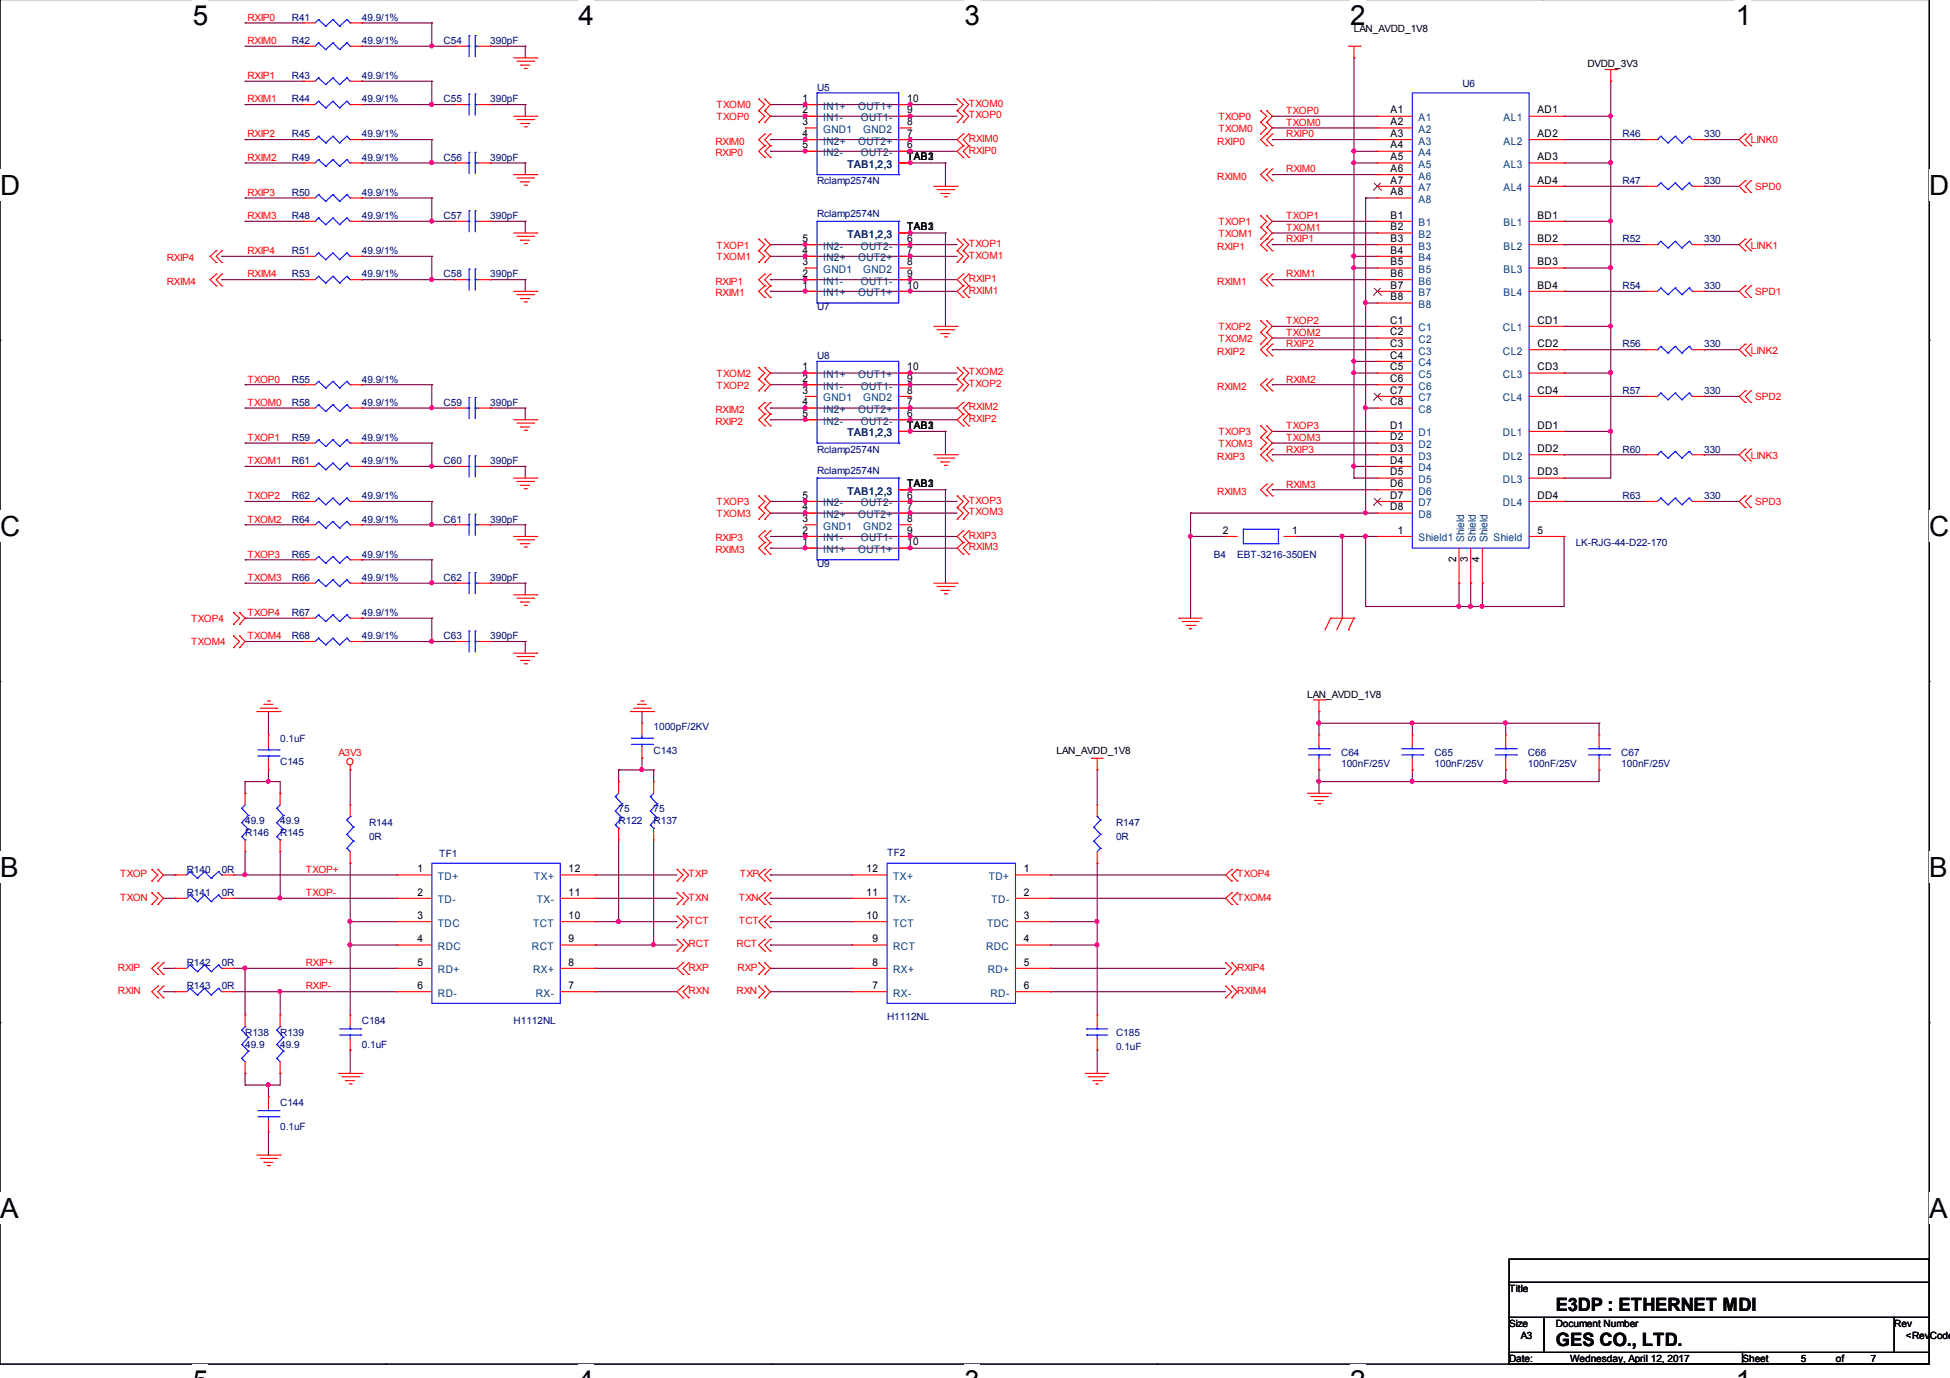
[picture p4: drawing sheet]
<svg xmlns="http://www.w3.org/2000/svg" width="297mm" height="210mm" viewBox="0 0 297 210" stroke-linecap="round" stroke-linejoin="round" font-family="sans-serif">
<defs><g id="words">
<g font-size="4.2">
<text x="29.4" y="3.8">5</text>
<text x="88.1" y="3.8">4</text>
<text x="146.9" y="3.8">3</text>
<text x="205.7" y="3.8">2</text>
<text x="264.4" y="3.8">1</text>
<text x="0" y="29.7">D</text>
<text x="293.9" y="29.7">D</text>
<text x="0" y="81.6">C</text>
<text x="293.9" y="81.6">C</text>
<text x="0" y="133.6">B</text>
<text x="293.9" y="133.6">B</text>
<text x="0" y="185.6">A</text>
<text x="293.9" y="185.6">A</text>
</g>
<g font-size="2.8">
<text x="237" y="199.7">E3DP : ETHERNET MDI</text>
<text x="237" y="205.1">GES CO., LTD.</text>
</g>
<g font-size="1.6">
<text x="122.3" y="15.5">1</text>
<text x="122.3" y="17.3">2</text>
<text x="138.2" y="17.3">9</text>
<text x="138.2" y="15.5">10</text>
<text x="211.8" y="17.3">A1</text>
<text x="234.2" y="17.3">AD1</text>
<text x="122.3" y="19.1">3</text>
<text x="122.3" y="20.8">4</text>
<text x="122.3" y="22.6">5</text>
<text x="138.2" y="19.1">8</text>
<text x="138.2" y="22.6">6</text>
<text x="138.2" y="20.8">7</text>
<text x="211.8" y="20.8">A3</text>
<text x="211.8" y="22.6">A4</text>
<text x="211.8" y="19.1">A2</text>
<text x="234.2" y="20.8">AD2</text>
<text x="138.2" y="24.4">TAB2</text>
<text x="141.4" y="24.4">1</text>
<text x="141.4" y="24.4">3</text>
<text x="211.8" y="26.2">A6</text>
<text x="211.8" y="24.4">A5</text>
<text x="211.8" y="28">A7</text>
<text x="211.8" y="29.7">A8</text>
<text x="234.2" y="28">AD4</text>
<text x="234.2" y="24.4">AD3</text>
<text x="138.2" y="35.1">TAB2</text>
<text x="141.4" y="35.1">1</text>
<text x="141.4" y="35.1">3</text>
<text x="211.8" y="33.3">B1</text>
<text x="211.8" y="35.1">B2</text>
<text x="234.2" y="33.3">BD1</text>
<text x="122.3" y="40.4">3</text>
<text x="122.3" y="38.6">4</text>
<text x="122.3" y="36.8">5</text>
<text x="138.2" y="40.4">8</text>
<text x="138.2" y="36.8">6</text>
<text x="138.2" y="38.6">7</text>
<text x="211.8" y="36.8">B3</text>
<text x="211.8" y="38.6">B4</text>
<text x="211.8" y="40.4">B5</text>
<text x="234.2" y="36.8">BD2</text>
<text x="234.2" y="40.4">BD3</text>
<text x="122.3" y="44">1</text>
<text x="122.3" y="42.2">2</text>
<text x="138.2" y="42.2">9</text>
<text x="138.2" y="44">10</text>
<text x="211.8" y="42.2">B6</text>
<text x="211.8" y="44">B7</text>
<text x="211.8" y="45.7">B8</text>
<text x="234.2" y="44">BD4</text>
<text x="211.8" y="49.3">C1</text>
<text x="211.8" y="51.1">C2</text>
<text x="211.8" y="52.8">C3</text>
<text x="234.2" y="49.3">CD1</text>
<text x="234.2" y="52.8">CD2</text>
<text x="122.3" y="56.4">1</text>
<text x="122.3" y="58.2">2</text>
<text x="122.3" y="60">3</text>
<text x="138.2" y="60">8</text>
<text x="138.2" y="58.2">9</text>
<text x="138.2" y="56.4">10</text>
<text x="211.8" y="54.6">C4</text>
<text x="211.8" y="56.4">C5</text>
<text x="211.8" y="58.2">C6</text>
<text x="211.8" y="60">C7</text>
<text x="234.2" y="56.4">CD3</text>
<text x="234.2" y="60">CD4</text>
<text x="122.3" y="61.7">4</text>
<text x="122.3" y="63.5">5</text>
<text x="138.2" y="63.5">6</text>
<text x="138.2" y="61.7">7</text>
<text x="138.2" y="65.3">TAB2</text>
<text x="141.4" y="65.3">1</text>
<text x="141.4" y="65.3">3</text>
<text x="211.8" y="65.3">D1</text>
<text x="211.8" y="61.7">C8</text>
<text x="234.2" y="65.3">DD1</text>
<text x="211.8" y="67.1">D2</text>
<text x="211.8" y="68.8">D3</text>
<text x="211.8" y="70.6">D4</text>
<text x="234.2" y="68.8">DD2</text>
<text x="122.3" y="77.7">4</text>
<text x="122.3" y="76">5</text>
<text x="138.2" y="76">6</text>
<text x="138.2" y="77.7">7</text>
<text x="138.2" y="74.2">TAB2</text>
<text x="141.4" y="74.2">1</text>
<text x="141.4" y="74.2">3</text>
<text x="211.8" y="72.4">D5</text>
<text x="211.8" y="74.2">D6</text>
<text x="211.8" y="76">D7</text>
<text x="211.8" y="77.7">D8</text>
<text x="234.2" y="72.4">DD3</text>
<text x="234.2" y="76">DD4</text>
<text x="122.3" y="83.1">1</text>
<text x="122.3" y="81.3">2</text>
<text x="122.3" y="79.5">3</text>
<text x="138.2" y="79.5">8</text>
<text x="138.2" y="81.3">9</text>
<text x="138.2" y="83.1">10</text>
<text x="186.3" y="81.3">2</text>
<text x="196.8" y="81.3">1</text>
<text x="212.9" y="81.3">1</text>
<text x="234.2" y="81.3">5</text>
<text x="221.8" y="85.6" transform="rotate(-90 221.8 85.6)">2</text>
<text x="223.6" y="85.6" transform="rotate(-90 223.6 85.6)">3</text>
<text x="225.4" y="85.6" transform="rotate(-90 225.4 85.6)">4</text>
<text x="63.6" y="132.9">1</text>
<text x="63.6" y="136.4">2</text>
<text x="86.6" y="136.4">11</text>
<text x="86.6" y="132.9">12</text>
<text x="132" y="136.4">11</text>
<text x="132" y="132.9">12</text>
<text x="156" y="132.9">1</text>
<text x="156" y="136.4">2</text>
<text x="63.6" y="140">3</text>
<text x="63.6" y="143.5">4</text>
<text x="86.6" y="143.5">9</text>
<text x="86.6" y="140">10</text>
<text x="132" y="140">10</text>
<text x="132.9" y="143.5">9</text>
<text x="156" y="140">3</text>
<text x="156" y="143.5">4</text>
<text x="63.6" y="147.1">5</text>
<text x="86.6" y="147.1">8</text>
<text x="132.9" y="147.1">8</text>
<text x="156" y="147.1">5</text>
<text x="63.6" y="150.6">6</text>
<text x="86.6" y="150.6">7</text>
<text x="132.9" y="150.6">7</text>
<text x="156" y="150.6">6</text>
</g>
<g font-size="1.6" fill="#004080">
<text x="125.4" y="16.7">IN1+</text>
<text x="130.7" y="16.7">OUT1+</text>
<text x="125.4" y="18.5">IN1-</text>
<text x="125.4" y="20.2">GND1</text>
<text x="125.4" y="22">IN2+</text>
<text x="125.4" y="23.8">IN2-</text>
<text x="130.7" y="22">OUT2+</text>
<text x="131.1" y="23.8">OUT2-</text>
<text x="131.1" y="18.5">OUT1-</text>
<text x="131.5" y="20.2">GND2</text>
<text x="216.1" y="18.5">A1</text>
<text x="216.1" y="22">A3</text>
<text x="216.1" y="23.8">A4</text>
<text x="216.1" y="20.2">A2</text>
<text x="229" y="18.5">AL1</text>
<text x="229" y="22">AL2</text>
<text x="129.1" y="25.6">TAB1,2,3</text>
<text x="216.1" y="27.4">A6</text>
<text x="216.1" y="25.6">A5</text>
<text x="216.1" y="29.1">A7</text>
<text x="229" y="29.1">AL4</text>
<text x="229" y="25.6">AL3</text>
<text x="216.1" y="34.5">B1</text>
<text x="216.1" y="30.9">A8</text>
<text x="229" y="34.5">BL1</text>
<text x="125.4" y="41.6">GND1</text>
<text x="125.4" y="39.8">IN2+</text>
<text x="125.4" y="38">IN2-</text>
<text x="129.1" y="36.3">TAB1,2,3</text>
<text x="130.7" y="39.8">OUT2+</text>
<text x="131.1" y="38">OUT2-</text>
<text x="131.5" y="41.6">GND2</text>
<text x="216.1" y="36.3">B2</text>
<text x="216.1" y="38">B3</text>
<text x="216.1" y="39.8">B4</text>
<text x="216.1" y="41.6">B5</text>
<text x="229" y="38">BL2</text>
<text x="229" y="41.6">BL3</text>
<text x="125.4" y="45.1">IN1+</text>
<text x="125.4" y="43.4">IN1-</text>
<text x="130.7" y="45.1">OUT1+</text>
<text x="131.1" y="43.4">OUT1-</text>
<text x="216.1" y="43.4">B6</text>
<text x="216.1" y="45.1">B7</text>
<text x="216.1" y="46.9">B8</text>
<text x="229" y="45.1">BL4</text>
<text x="216.1" y="50.5">C1</text>
<text x="216.1" y="52.3">C2</text>
<text x="228.9" y="50.5">CL1</text>
<text x="125.4" y="57.6">IN1+</text>
<text x="125.4" y="59.4">IN1-</text>
<text x="130.7" y="57.6">OUT1+</text>
<text x="131.1" y="59.4">OUT1-</text>
<text x="216.1" y="54">C3</text>
<text x="216.1" y="55.8">C4</text>
<text x="216.1" y="57.6">C5</text>
<text x="216.1" y="59.4">C6</text>
<text x="228.9" y="54">CL2</text>
<text x="228.9" y="57.6">CL3</text>
<text x="125.4" y="61.1">GND1</text>
<text x="125.4" y="62.9">IN2+</text>
<text x="125.4" y="64.7">IN2-</text>
<text x="130.7" y="62.9">OUT2+</text>
<text x="131.1" y="64.7">OUT2-</text>
<text x="131.5" y="61.1">GND2</text>
<text x="216.1" y="61.1">C7</text>
<text x="216.1" y="62.9">C8</text>
<text x="228.9" y="61.1">CL4</text>
<text x="129.1" y="66.5">TAB1,2,3</text>
<text x="216.1" y="66.5">D1</text>
<text x="216.1" y="68.3">D2</text>
<text x="216.1" y="70">D3</text>
<text x="216.1" y="71.8">D4</text>
<text x="228.9" y="66.5">DL1</text>
<text x="228.9" y="70">DL2</text>
<text x="125.4" y="77.1">IN2-</text>
<text x="129.1" y="75.4">TAB1,2,3</text>
<text x="131.1" y="77.1">OUT2-</text>
<text x="216.1" y="73.6">D5</text>
<text x="216.1" y="75.4">D6</text>
<text x="216.1" y="77.1">D7</text>
<text x="228.9" y="73.6">DL3</text>
<text x="228.9" y="77.1">DL4</text>
<text x="125.4" y="82.5">IN1-</text>
<text x="125.4" y="80.7">GND1</text>
<text x="125.4" y="78.9">IN2+</text>
<text x="130.7" y="78.9">OUT2+</text>
<text x="131.1" y="82.5">OUT1-</text>
<text x="131.5" y="80.7">GND2</text>
<text x="216.1" y="82.5">Shield1</text>
<text x="216.1" y="78.9">D8</text>
<text x="223" y="82.6" transform="rotate(-90 223 82.6)">Shield</text>
<text x="224.8" y="82.6" transform="rotate(-90 224.8 82.6)">Shield</text>
<text x="226.6" y="82.6" transform="rotate(-90 226.6 82.6)">Shield</text>
<text x="227.5" y="82.5">Shield</text>
<text x="125.4" y="84.3">IN1+</text>
<text x="130.7" y="84.3">OUT1+</text>
<text x="66.7" y="134">TD+</text>
<text x="66.7" y="137.6">TD-</text>
<text x="81.4" y="134">TX+</text>
<text x="81.8" y="137.6">TX-</text>
<text x="136.1" y="137.6">TX-</text>
<text x="136.1" y="134">TX+</text>
<text x="150.6" y="134">TD+</text>
<text x="151" y="137.6">TD-</text>
<text x="66.7" y="141.2">TDC</text>
<text x="81.2" y="141.2">TCT</text>
<text x="136.1" y="141.2">TCT</text>
<text x="150.4" y="141.2">TDC</text>
<text x="66.7" y="144.7">RDC</text>
<text x="66.7" y="148.3">RD+</text>
<text x="81" y="144.7">RCT</text>
<text x="81.2" y="148.3">RX+</text>
<text x="136.1" y="148.3">RX+</text>
<text x="136.1" y="144.7">RCT</text>
<text x="150.2" y="144.7">RDC</text>
<text x="150.5" y="148.3">RD+</text>
<text x="66.7" y="151.8">RD-</text>
<text x="81.6" y="151.8">RX-</text>
<text x="136.1" y="151.8">RX-</text>
<text x="150.9" y="151.8">RD-</text>
</g>
<g font-size="1.5" fill="#f00">
<text x="37.7" y="3.1">RXIP0</text>
<text x="37.7" y="6.7">RXIM0</text>
<text x="37.7" y="12">RXIP1</text>
<text x="37.7" y="15.6">RXIM1</text>
<text x="109.1" y="16.5">TXOM0</text>
<text x="147.6" y="16.3">TXOM0</text>
<text x="195.9" y="17.4">TXOP0</text>
<text x="37.7" y="20.9">RXIP2</text>
<text x="109" y="22">RXIM0</text>
<text x="109" y="23.8">RXIP0</text>
<text x="109.1" y="18.3">TXOP0</text>
<text x="147.6" y="18">TXOP0</text>
<text x="147.6" y="21.6">RXIM0</text>
<text x="147.6" y="23.4">RXIP0</text>
<text x="185.4" y="22">RXIP0</text>
<text x="185.6" y="18.3">TXOP0</text>
<text x="185.6" y="20.1">TXOM0</text>
<text x="195.9" y="19.1">TXOM0</text>
<text x="195.9" y="20.9">RXIP0</text>
<text x="266.7" y="21.9">LINK0</text>
<text x="37.7" y="24.5">RXIM2</text>
<text x="37.7" y="29.8">RXIP3</text>
<text x="185.4" y="27.4">RXIM0</text>
<text x="195.9" y="26.3">RXIM0</text>
<text x="267.4" y="29">SPD0</text>
<text x="37.7" y="33.4">RXIM3</text>
<text x="185.6" y="34.3">TXOP1</text>
<text x="195.9" y="33.4">TXOP1</text>
<text x="195.9" y="35.2">TXOM1</text>
<text x="25.4" y="39.8">RXIP4</text>
<text x="37.7" y="38.7">RXIP4</text>
<text x="109.1" y="37.9">TXOP1</text>
<text x="109.1" y="39.6">TXOM1</text>
<text x="147.6" y="37.6">TXOP1</text>
<text x="147.6" y="39.4">TXOM1</text>
<text x="185.4" y="38">RXIP1</text>
<text x="185.6" y="36.1">TXOM1</text>
<text x="195.9" y="36.9">RXIP1</text>
<text x="266.7" y="37.9">LINK1</text>
<text x="25.4" y="43.4">RXIM4</text>
<text x="37.7" y="42.3">RXIM4</text>
<text x="109" y="43.4">RXIP1</text>
<text x="109" y="45.1">RXIM1</text>
<text x="147.6" y="42.9">RXIP1</text>
<text x="147.6" y="44.7">RXIM1</text>
<text x="185.4" y="43.4">RXIM1</text>
<text x="195.9" y="42.3">RXIM1</text>
<text x="267.4" y="45">SPD1</text>
<text x="185.6" y="50.3">TXOP2</text>
<text x="185.6" y="52.1">TXOM2</text>
<text x="195.9" y="49.4">TXOP2</text>
<text x="195.9" y="52.9">RXIP2</text>
<text x="195.9" y="51.2">TXOM2</text>
<text x="266.7" y="53.9">LINK2</text>
<text x="37.7" y="58.3">TXOP0</text>
<text x="109.1" y="57.4">TXOM2</text>
<text x="109.1" y="59.2">TXOP2</text>
<text x="147.6" y="57.2">TXOM2</text>
<text x="147.6" y="58.9">TXOP2</text>
<text x="185.4" y="59.4">RXIM2</text>
<text x="185.4" y="54">RXIP2</text>
<text x="195.9" y="58.3">RXIM2</text>
<text x="37.7" y="61.8">TXOM0</text>
<text x="109" y="62.9">RXIM2</text>
<text x="109" y="64.7">RXIP2</text>
<text x="147.6" y="62.5">RXIM2</text>
<text x="147.6" y="64.3">RXIP2</text>
<text x="195.9" y="65.4">TXOP3</text>
<text x="267.4" y="61">SPD2</text>
<text x="37.7" y="67.2">TXOP1</text>
<text x="37.7" y="70.7">TXOM1</text>
<text x="185.4" y="70">RXIP3</text>
<text x="185.6" y="66.3">TXOP3</text>
<text x="185.6" y="68.1">TXOM3</text>
<text x="195.9" y="68.9">RXIP3</text>
<text x="195.9" y="67.2">TXOM3</text>
<text x="266.7" y="69.9">LINK3</text>
<text x="37.7" y="76">TXOP2</text>
<text x="109.1" y="77">TXOP3</text>
<text x="147.6" y="76.7">TXOP3</text>
<text x="185.4" y="75.4">RXIM3</text>
<text x="195.9" y="74.3">RXIM3</text>
<text x="267.4" y="77">SPD3</text>
<text x="37.7" y="79.6">TXOM2</text>
<text x="109" y="82.5">RXIP3</text>
<text x="109.1" y="78.8">TXOM3</text>
<text x="147.6" y="78.5">TXOM3</text>
<text x="147.6" y="82.1">RXIP3</text>
<text x="147.6" y="83.8">RXIM3</text>
<text x="37.7" y="84.9">TXOP3</text>
<text x="37.7" y="88.5">TXOM3</text>
<text x="109" y="84.3">RXIM3</text>
<text x="29.1" y="94.8">TXOP4</text>
<text x="37.7" y="93.8">TXOP4</text>
<text x="29.1" y="98.3">TXOM4</text>
<text x="37.7" y="97.4">TXOM4</text>
<text x="51.6" y="115.2">A3V3</text>
<text x="18.3" y="133.6">TXOP</text>
<text x="18.3" y="137.2">TXON</text>
<text x="46.6" y="132.9">TXOP+</text>
<text x="46.6" y="136.5">TXOP-</text>
<text x="104.9" y="133.6">TXP</text>
<text x="104.9" y="137.2">TXN</text>
<text x="112.5" y="137.2">TXN</text>
<text x="112.7" y="133.6">TXP</text>
<text x="188.5" y="133.6">TXOP4</text>
<text x="188.5" y="137.2">TXOM4</text>
<text x="104.9" y="140.7">TCT</text>
<text x="112.5" y="140.7">TCT</text>
<text x="17.9" y="147.8">RXIP</text>
<text x="46.6" y="147.2">RXIP+</text>
<text x="104.9" y="147.8">RXP</text>
<text x="104.9" y="144.3">RCT</text>
<text x="112.2" y="144.3">RCT</text>
<text x="112.4" y="147.8">RXP</text>
<text x="188.5" y="147.8">RXIP4</text>
<text x="17.9" y="151.4">RXIN</text>
<text x="46.6" y="150.7">RXIP-</text>
<text x="104.9" y="151.4">RXN</text>
<text x="112.2" y="151.4">RXN</text>
<text x="188.5" y="151.4">RXIM4</text>
</g>
<g font-size="1.5" fill="#000080">
<text x="44.4" y="3.1">R41</text>
<text x="55.1" y="3.1">49.9/1%</text>
<text x="44.4" y="6.7">R42</text>
<text x="55.1" y="6.7">49.9/1%</text>
<text x="67.6" y="6.7">C54</text>
<text x="74.7" y="6.7">390pF</text>
<text x="44.4" y="12">R43</text>
<text x="44.4" y="15.6">R44</text>
<text x="55.1" y="12">49.9/1%</text>
<text x="55.1" y="15.6">49.9/1%</text>
<text x="67.6" y="15.6">C55</text>
<text x="74.7" y="15.6">390pF</text>
<text x="124.5" y="13.8">U5</text>
<text x="222.8" y="13.3">U6</text>
<text x="44.4" y="20.9">R45</text>
<text x="55.1" y="20.9">49.9/1%</text>
<text x="247.1" y="20.9">R46</text>
<text x="259.6" y="20.9">330</text>
<text x="44.4" y="24.5">R49</text>
<text x="44.4" y="29.8">R50</text>
<text x="55.1" y="24.5">49.9/1%</text>
<text x="55.1" y="29.8">49.9/1%</text>
<text x="67.6" y="24.5">C56</text>
<text x="74.7" y="24.5">390pF</text>
<text x="124.5" y="28">Rclamp2574N</text>
<text x="247.1" y="28">R47</text>
<text x="259.6" y="28">330</text>
<text x="44.4" y="33.4">R48</text>
<text x="55.1" y="33.4">49.9/1%</text>
<text x="67.6" y="33.4">C57</text>
<text x="74.7" y="33.4">390pF</text>
<text x="124.5" y="33">Rclamp2574N</text>
<text x="44.4" y="38.7">R51</text>
<text x="55.1" y="38.7">49.9/1%</text>
<text x="247.1" y="36.9">R52</text>
<text x="259.6" y="36.9">330</text>
<text x="44.4" y="42.3">R53</text>
<text x="55.1" y="42.3">49.9/1%</text>
<text x="67.6" y="42.3">C58</text>
<text x="74.7" y="42.3">390pF</text>
<text x="124.5" y="47.3">U7</text>
<text x="247.1" y="44">R54</text>
<text x="259.6" y="44">330</text>
<text x="247.1" y="52.9">R56</text>
<text x="259.6" y="52.9">330</text>
<text x="44.4" y="58.3">R55</text>
<text x="55.1" y="58.3">49.9/1%</text>
<text x="124.5" y="54.7">U8</text>
<text x="44.4" y="61.8">R58</text>
<text x="55.1" y="61.8">49.9/1%</text>
<text x="67.6" y="61.8">C59</text>
<text x="74.7" y="61.8">390pF</text>
<text x="247.1" y="60">R57</text>
<text x="259.6" y="60">330</text>
<text x="44.4" y="67.2">R59</text>
<text x="44.4" y="70.7">R61</text>
<text x="55.1" y="67.2">49.9/1%</text>
<text x="55.1" y="70.7">49.9/1%</text>
<text x="67.6" y="70.7">C60</text>
<text x="74.7" y="70.7">390pF</text>
<text x="124.5" y="68.9">Rclamp2574N</text>
<text x="247.1" y="68.9">R60</text>
<text x="259.6" y="68.9">330</text>
<text x="44.4" y="76">R62</text>
<text x="55.1" y="76">49.9/1%</text>
<text x="124.5" y="72.2">Rclamp2574N</text>
<text x="247.1" y="76">R63</text>
<text x="259.6" y="76">330</text>
<text x="44.4" y="79.6">R64</text>
<text x="55.1" y="79.6">49.9/1%</text>
<text x="67.6" y="79.6">C61</text>
<text x="74.7" y="79.6">390pF</text>
<text x="240" y="83.2">LK-RJG-44-D22-170</text>
<text x="44.4" y="84.9">R65</text>
<text x="44.4" y="88.5">R66</text>
<text x="55.1" y="84.9">49.9/1%</text>
<text x="55.1" y="88.5">49.9/1%</text>
<text x="67.6" y="88.5">C62</text>
<text x="74.7" y="88.5">390pF</text>
<text x="124.5" y="86.4">U9</text>
<text x="184.9" y="84.9">B4</text>
<text x="188.5" y="84.9">EBT-3216-350EN</text>
<text x="44.4" y="93.8">R67</text>
<text x="55.1" y="93.8">49.9/1%</text>
<text x="44.4" y="97.4">R68</text>
<text x="55.1" y="97.4">49.9/1%</text>
<text x="67.6" y="97.4">C63</text>
<text x="74.7" y="97.4">390pF</text>
<text x="42.7" y="113">0.1uF</text>
<text x="99.6" y="111.3">1000pF/2KV</text>
<text x="42.7" y="116.6">C145</text>
<text x="99.6" y="114.8">C143</text>
<text x="204.3" y="115.2">C64</text>
<text x="204.3" y="116.8">100nF/25V</text>
<text x="218.5" y="115.2">C65</text>
<text x="218.5" y="116.8">100nF/25V</text>
<text x="232.7" y="115.2">C66</text>
<text x="232.7" y="116.8">100nF/25V</text>
<text x="247" y="115.2">C67</text>
<text x="247" y="116.8">100nF/25V</text>
<text x="37.3" y="125.5">49.9</text>
<text x="42.7" y="125.5">49.9</text>
<text x="56.2" y="125.8">R144</text>
<text x="94.2" y="125.5">R122</text>
<text x="94.2" y="123.7">75</text>
<text x="99.6" y="125.5">R137</text>
<text x="99.6" y="123.7">75</text>
<text x="170" y="125.8">R147</text>
<text x="37.3" y="127.3">R146</text>
<text x="42.7" y="127.3">R145</text>
<text x="56.2" y="127.9">0R</text>
<text x="66.9" y="130.5">TF1</text>
<text x="135.1" y="130.3">TF2</text>
<text x="170" y="127.9">0R</text>
<text x="28.4" y="136.5">R141</text>
<text x="28.4" y="132.9">R140</text>
<text x="33.8" y="136.5">0R</text>
<text x="33.8" y="132.9">0R</text>
<text x="28.4" y="147.2">R142</text>
<text x="33.8" y="147.2">0R</text>
<text x="28.4" y="150.7">R143</text>
<text x="33.8" y="150.7">0R</text>
<text x="135.1" y="155.4">H1112NL</text>
<text x="37.3" y="157.8">R138</text>
<text x="37.3" y="159.6">49.9</text>
<text x="42.7" y="157.8">R139</text>
<text x="42.7" y="159.6">49.9</text>
<text x="55.1" y="156.1">C184</text>
<text x="55.1" y="159.6">0.1uF</text>
<text x="78.2" y="156.1">H1112NL</text>
<text x="170" y="157.8">C185</text>
<text x="170" y="159.9">0.1uF</text>
<text x="42.7" y="168.5">C144</text>
<text x="42.7" y="172.1">0.1uF</text>
</g>
<g font-size="1.5">
<text x="206.2" y="4.9">LAN_AVDD_1V8</text>
<text x="241.8" y="10.3">DVDD_3V3</text>
<text x="199.1" y="106.3">LAN_AVDD_1V8</text>
<text x="161" y="114.8">LAN_AVDD_1V8</text>
<text x="229.9" y="196.8">Title</text>
<text x="229.9" y="202.1">Size</text>
<text x="231.6" y="203.9">A3</text>
<text x="237" y="202.1">Document Number</text>
<text x="288.5" y="202.1">Rev</text>
<text x="290.3" y="203.9">&lt;RevCode&gt;</text>
<text x="229.9" y="207.4">Date:</text>
<text x="239.2" y="207.4">Wednesday, April 12, 2017</text>
<text x="265.4" y="207.4">Sheet</text>
<text x="274.3" y="207.4">5</text>
<text x="279.7" y="207.4">of</text>
<text x="285" y="207.4">7</text>
</g>
</g></defs>
<path d="M0 -.1v207.9h293.9v-207.9" fill="none" stroke="#000" stroke-width=".17"/>
<g fill="#fff">
<path d="M29.4 -.1h2.3v4.8h-2.3z"/>
<path d="M29.4 207.8h2.3v2.2h-2.3z"/>
</g>
<path d="M58.8 207.8h.1" fill="none" stroke="#000" stroke-width=".17"/>
<g fill="#fff">
<path d="M88.1 -.1h2.3v4.8h-2.3z"/>
<path d="M88.1 207.8h2.3v2.2h-2.3z"/>
</g>
<path d="M117.5 207.8h.1" fill="none" stroke="#000" stroke-width=".17"/>
<g fill="#fff">
<path d="M146.9 -.1h2.3v4.8h-2.3z"/>
<path d="M146.9 207.8h2.3v2.2h-2.3z"/>
</g>
<path d="M176.3 207.8h.1" fill="none" stroke="#000" stroke-width=".17"/>
<g fill="#fff">
<path d="M205.7 -.1h2.2v4.8h-2.2z"/>
<path d="M205.7 207.8h2.2v2.2h-2.2z"/>
</g>
<path d="M235 207.8h.1" fill="none" stroke="#000" stroke-width=".17"/>
<g fill="#fff">
<path d="M264.4 -.1h2.3v4.8h-2.3z"/>
<path d="M264.4 207.8h2.3v2.2h-2.3z"/>
<path d="M0 25.8h3v4.8h-3z"/>
<path d="M293.9 25.8h2.9v4.8h-2.9z"/>
<path d="M0 77.7h3v4.8h-3z"/>
<path d="M293.9 77.7h2.9v4.8h-2.9z"/>
</g>
<path d="M0 51.8h.1M293.9 51.8h.1" fill="none" stroke="#000" stroke-width=".17"/>
<g fill="#fff">
<path d="M0 129.7h2.7v4.8h-2.7z"/>
<path d="M293.9 129.7h2.7v4.8h-2.7z"/>
</g>
<path d="M0 103.8h.1M293.9 103.8h.1" fill="none" stroke="#000" stroke-width=".17"/>
<g fill="#fff">
<path d="M0 181.7h2.7v4.8h-2.7z"/>
<path d="M293.9 181.7h2.7v4.8h-2.7z"/>
</g>
<path d="M0 155.8h.1M293.9 155.8h.1M229.9 191.8h64v3.5h-64zM229.9 195.3h64v5.4h-64zM229.9 200.7h5.3v5.3h-5.3zM229.9 206h35.5v1.8h-35.5zM235.2 200.7h53.3v5.3h-53.3zM265.4 206h28.5v1.8h-28.5zM288.5 200.7h5.4v5.3h-5.4z" fill="none" stroke="#000" stroke-width=".17"/>
<g fill="none" stroke="#800040" stroke-width=".17">
<path d="M37.3 3.5h.1M37.3 7h.1M37.3 12.4h.1M37.3 15.9h.1M37.3 3.5h8.9M37.3 7h8.9M37.3 12.4h8.9M37.3 15.9h8.9M55.1 3.5h.1M55.1 7h.1M55.1 12.4h.1M55.1 15.9h.1"/>
<path d="M55.1 3.5h10.7M55.1 7h14.2M55.1 12.4h10.7M55.1 15.9h14.2M65.8 3.5h.1M65.8 7h.1M65.8 12.4h.1M65.8 15.9h.1M65.8 3.5v3.5M65.8 12.4v3.5M74.7 7h.1M74.7 15.9h.1"/>
<path d="M74.7 7h5.3M74.7 15.9h5.3M80 7h.1M80 15.9h.1M80 7v1.8M80 15.9v1.8M117.3 17.7h.1M117.3 15.9h.1M117.3 15.9h28.5M117.3 17.7h28.5M122.7 15.9h.1M122.7 17.7h.1"/>
<path d="M138.7 15.9h.1M138.7 17.7h.1M193.8 17.7h.1M193.8 19.5h.1M193.8 17.7h16M193.8 19.5h16M206.2 8.8h.1M206.2 8.8v64M238.3 17.7h.1M238.3 17.7h7.1M245.4 12.4h.1M245.4 17.7h.1"/>
<path d="M245.4 12.4v60.4h-7.1M33.8 39h.1M33.8 39h12.4M37.3 21.3h.1M37.3 24.8h.1M37.3 30.2h.1M37.3 33.7h.1M37.3 21.3h8.9M37.3 24.8h8.9M37.3 30.2h8.9M37.3 33.7h8.9M55.1 21.3h.1"/>
<path d="M55.1 24.8h.1M55.1 30.2h.1M55.1 33.7h.1M55.1 39h.1M55.1 21.3h10.7M55.1 24.8h14.2M55.1 30.2h10.7M55.1 33.7h14.2M55.1 39h10.7M65.8 21.3h.1M65.8 24.8h.1M65.8 30.2h.1"/>
<path d="M65.8 33.7h.1M65.8 39h.1M65.8 21.3v3.5M65.8 30.2v3.5M65.8 39v3.6M74.7 24.8h.1M74.7 33.7h.1M74.7 24.8h5.3M74.7 33.7h5.3M80 24.8h.1M80 33.7h.1M80 24.8v1.8"/>
<path d="M80 33.7v1.8M117.3 21.3h.1M117.3 23h.1M117.3 39h.1M117.3 37.3h.1M117.3 21.3h28.5M117.3 37.3h28.5M117.3 39h28.5M117.3 23h28.5M122.7 21.3h.1M122.7 23h.1M122.7 37.3h.1"/>
<path d="M122.7 39h.1M138.7 24.8h.1M138.7 35.5h.1M138.7 39h.1M138.7 37.3h.1M138.7 21.3h.1M138.7 23h.1M138.7 24.8h5.3M138.7 35.5h5.3M144 24.8h.1M144 35.5h.1M144 24.8v3.6"/>
<path d="M144 35.5v14.2M193.8 26.6h.1M193.8 33.7h.1M193.8 35.5h.1M193.8 37.3h.1M193.8 21.3h.1M193.8 21.3h16M193.8 33.7h16M193.8 26.6h16M193.8 37.3h16M193.8 35.5h16M206.2 23h.1"/>
<path d="M206.2 24.8h.1M206.2 39h.1M206.2 24.8h3.6M206.2 39h3.6M206.2 23h3.6M208 30.2h.1M208 30.2h1.8M208 30.2v48M238.3 21.3h.1M238.3 28.4h.1M238.3 37.3h.1M238.3 24.8h.1"/>
<path d="M238.3 33.7h.1M238.3 21.3h12.4M238.3 24.8h7.1M238.3 33.7h7.1M238.3 28.4h12.4M238.3 37.3h12.4M245.4 33.7h.1M245.4 24.8h.1M259.6 21.3h.1M259.6 28.4h.1M259.6 37.3h.1M259.6 21.3h5.3"/>
<path d="M259.6 28.4h5.3M259.6 37.3h5.3M33.8 42.6h.1M33.8 42.6h12.4M37.3 58.6h.1M37.3 58.6h8.9M55.1 58.6h.1M55.1 42.6h.1M55.1 58.6h10.7M55.1 42.6h14.2M65.8 58.6h.1M65.8 42.6h.1"/>
<path d="M65.8 58.6v3.6M74.7 42.6h.1M74.7 42.6h5.3M80 42.6h.1M80 42.6v1.8M117.3 58.6h.1M117.3 56.8h.1M117.3 44.4h.1M117.3 42.6h.1M117.3 58.6h28.5M117.3 56.8h28.5M117.3 44.4h28.5"/>
<path d="M117.3 42.6h28.5M122.7 58.6h.1M122.7 56.8h.1M122.7 44.4h.1M122.7 42.6h.1M138.7 58.6h.1M138.7 56.8h.1M138.7 42.6h.1M138.7 44.4h.1M193.8 49.7h.1M193.8 58.6h.1M193.8 42.6h.1"/>
<path d="M193.8 53.3h.1M193.8 51.5h.1M193.8 58.6h16M193.8 49.7h16M193.8 53.3h16M193.8 42.6h16M193.8 51.5h16M206.2 40.8h.1M206.2 56.8h.1M206.2 55h.1M206.2 40.8h3.6M206.2 56.8h3.6"/>
<path d="M206.2 55h3.6M208 46.2h.1M208 46.2h1.8M238.3 44.4h.1M238.3 53.3h.1M238.3 40.8h.1M238.3 49.7h.1M238.3 56.8h.1M238.3 49.7h7.1M238.3 40.8h7.1M238.3 56.8h7.1M238.3 44.4h12.4"/>
<path d="M238.3 53.3h12.4M245.4 56.8h.1M245.4 49.7h.1M245.4 40.8h.1M259.6 44.4h.1M259.6 53.3h.1M259.6 44.4h5.3M259.6 53.3h5.3M37.3 76.4h.1M37.3 79.9h.1M37.3 62.2h.1M37.3 67.5h.1"/>
<path d="M37.3 71h.1M37.3 76.4h8.9M37.3 79.9h8.9M37.3 62.2h8.9M37.3 67.5h8.9M37.3 71h8.9M55.1 76.4h.1M55.1 79.9h.1M55.1 62.2h.1M55.1 67.5h.1M55.1 71h.1M55.1 76.4h10.7"/>
<path d="M55.1 79.9h14.2M55.1 62.2h14.2M55.1 67.5h10.7M55.1 71h14.2M65.8 76.4h.1M65.8 79.9h.1M65.8 62.2h.1M65.8 67.5h.1M65.8 71h.1M65.8 67.5v3.5M65.8 76.4v3.5M74.7 79.9h.1"/>
<path d="M74.7 62.2h.1M74.7 71h.1M74.7 79.9h5.3M74.7 62.2h5.3M74.7 71h5.3M80 79.9h.1M80 62.2h.1M80 71h.1M80 62.2v1.7M80 71v1.8M80 79.9v1.8M117.3 78.2h.1"/>
<path d="M117.3 76.4h.1M117.3 63.9h.1M117.3 62.2h.1M117.3 76.4h28.5M117.3 62.2h28.5M117.3 78.2h28.5M117.3 63.9h28.5M122.7 76.4h.1M122.7 78.2h.1M122.7 62.2h.1M122.7 63.9h.1M138.7 65.7h.1"/>
<path d="M138.7 74.6h.1M138.7 78.2h.1M138.7 76.4h.1M138.7 63.9h.1M138.7 62.2h.1M138.7 74.6h5.3M138.7 65.7h5.3M144 65.7h.1M144 74.6h.1M144 65.7v3.6M144 74.6v14.2M181.4 78.2h.1"/>
<path d="M181.4 78.2v16M181.4 78.2h28.4M193.8 74.6h.1M193.8 65.7h.1M193.8 69.3h.1M193.8 67.5h.1M193.8 67.5h16M193.8 74.6h16M193.8 65.7h16M193.8 69.3h16M206.2 72.8h.1M206.2 71h.1"/>
<path d="M206.2 71h3.6M206.2 72.8h3.6M208 78.2h.1M208 62.2h.1M208 62.2h1.8M238.3 60.4h.1M238.3 69.3h.1M238.3 76.4h.1M238.3 65.7h.1M238.3 72.8h.1M238.3 76.4h12.4M238.3 65.7h7.1"/>
<path d="M238.3 60.4h12.4M238.3 69.3h12.4M245.4 65.7h.1M259.6 60.4h.1M259.6 69.3h.1M259.6 76.4h.1M259.6 76.4h5.3M259.6 60.4h5.3M259.6 69.3h5.3M37.3 85.3h.1M37.3 88.8h.1M37.3 94.2h.1"/>
<path d="M37.3 97.7h.1M37.3 85.3h8.9M37.3 88.8h8.9M37.3 94.2h8.9M37.3 97.7h8.9M55.1 85.3h.1M55.1 88.8h.1M55.1 94.2h.1M55.1 97.7h.1M55.1 85.3h10.7M55.1 88.8h14.2M55.1 94.2h10.7"/>
<path d="M55.1 97.7h14.2M65.8 85.3h.1M65.8 88.8h.1M65.8 94.2h.1M65.8 97.7h.1M65.8 85.3v3.5M65.8 94.2v3.5M74.7 88.8h.1M74.7 97.7h.1M74.7 88.8h5.3M74.7 97.7h5.3M80 88.8h.1"/>
<path d="M80 97.7h.1M80 88.8v1.8M80 97.7v1.8M117.3 81.7h.1M117.3 83.5h.1M117.3 81.7h28.5M117.3 83.5h28.5M122.7 81.7h.1M122.7 83.5h.1M138.7 81.7h.1M138.7 83.5h.1M181.4 81.7h.1"/>
<path d="M181.4 81.7h5.3M197.4 81.7h.1M197.4 81.7h12.4M204.5 81.7h.1M204.5 81.7v12.5M208 81.7h.1M208 92.4h.1M208 81.7v10.7M222.2 88.8h.1M222.2 92.4h.1M222.2 88.8v3.6M224 88.8h.1"/>
<path d="M224 92.4h.1M224 88.8v3.6M225.8 92.4h.1M225.8 88.8h.1M225.8 88.8v3.6M238.3 81.7h.1M238.3 81.7v10.7h-30.3M37.3 119.1h.1M37.3 119.1h5.4v1.7M37.3 119.1v1.7M40.9 119.1h.1M40.9 108.4h.1"/>
<path d="M40.9 108.4v3.5M40.9 117.3v1.8M53.3 117.3h.1M53.3 117.3v5.3M94.2 117.3h.1M94.2 117.3v1.8M94.2 117.3h5.4M97.8 115.5h.1M97.8 117.3h.1M97.8 108.4h.1M97.8 108.4v1.8M97.8 115.5v1.8"/>
<path d="M99.6 117.3h.1M99.6 117.3v1.8M167.1 117.3h.1M167.1 117.3v5.3M200.9 108.4h.1M200.9 117.3h.1M200.9 119.1h.1M200.9 110.2h.1M200.9 108.4v3.5M200.9 117.3v3.5M200.9 110.2h42.7M215.1 117.3h.1"/>
<path d="M215.1 110.2h.1M215.1 119.1h.1M215.1 110.2v1.7M215.1 117.3v1.8M229.4 117.3h.1M229.4 119.1h.1M229.4 110.2h.1M229.4 110.2v1.7M229.4 117.3v1.8M243.6 117.3h.1M243.6 110.2h.1M243.6 117.3v1.8h-42.7"/>
<path d="M243.6 110.2v1.7M24.9 133.3h1.8M24.9 136.8h1.8M26.7 133.3h.1M26.7 136.8h.1M35.6 133.3h24.9M35.6 136.8h24.9M37.3 133.3h.1M37.3 120.8h.1M37.3 129.7v3.6M42.7 136.8h.1M42.7 120.8h.1"/>
<path d="M42.7 129.7v7.1M53.3 131.5h.1M53.3 131.5v23.1M90.7 133.3h.1M90.7 136.8h.1M90.7 133.3h12.4M90.7 136.8h12.4M94.2 127.9v12.5M99.6 127.9v16M117.3 133.3h.1M117.3 136.8h.1M117.3 133.3h12.5"/>
<path d="M117.3 136.8h12.5M160 133.3h.1M160 136.8h.1M160 133.3h26.7M160 136.8h26.7M167.1 131.5h.1M167.1 131.5v23.1M24.9 147.5h1.8M24.9 151.1h1.8M26.7 147.5h.1M26.7 151.1h.1M35.6 147.5h24.9"/>
<path d="M35.6 151.1h24.9M37.3 147.5h.1M37.3 147.5v7.1M42.7 151.1h.1M42.7 151.1v3.5M53.3 143.9h.1M53.3 140.4h.1M53.3 159.9h.1M53.3 140.4h7.2M53.3 143.9h7.2M53.3 159.9v3.6M90.7 147.5h.1"/>
<path d="M90.7 151.1h.1M90.7 140.4h.1M90.7 143.9h.1M90.7 140.4h12.4M90.7 143.9h12.4M90.7 147.5h12.4M90.7 151.1h12.4M94.2 140.4h.1M99.6 143.9h.1M117.3 143.9h.1M117.3 140.4h.1M117.3 147.5h.1"/>
<path d="M117.3 151.1h.1M117.3 140.4h12.5M117.3 143.9h12.5M117.3 147.5h12.5M117.3 151.1h12.5M160 140.4h.1M160 143.9h.1M160 147.5h.1M160 151.1h.1M160 140.4h7.1M160 143.9h7.1M160 147.5h26.7"/>
<path d="M160 151.1h26.7M167.1 143.9h.1M167.1 159.9h.1M167.1 140.4h.1M167.1 159.9v3.6M37.3 163.5h.1M37.3 165.3h.1M37.3 163.5v1.8M40.9 165.3h.1M40.9 176h.1M40.9 165.3v1.8M40.9 172.4v3.6"/>
<path d="M42.7 163.5h.1M42.7 163.5v1.8h-5.4"/>
</g>
<g fill="#f0f" stroke="#f0f" stroke-width=".17">
<circle cx="65.7" cy="79.9" r=".3"/>
<circle cx="65.7" cy="88.8" r=".3"/>
<circle cx="65.7" cy="62.1" r=".3"/>
<circle cx="65.7" cy="71" r=".3"/>
<circle cx="65.7" cy="7" r=".3"/>
<circle cx="65.7" cy="15.9" r=".3"/>
<circle cx="65.7" cy="24.8" r=".3"/>
<circle cx="65.7" cy="33.7" r=".3"/>
<circle cx="206.2" cy="23" r=".3"/>
<circle cx="206.2" cy="39" r=".3"/>
<circle cx="206.2" cy="24.8" r=".3"/>
<circle cx="206.2" cy="55" r=".3"/>
<circle cx="206.2" cy="40.8" r=".3"/>
<circle cx="206.2" cy="71" r=".3"/>
<circle cx="206.2" cy="56.8" r=".3"/>
<circle cx="245.3" cy="17.7" r=".3"/>
<circle cx="245.3" cy="65.7" r=".3"/>
<circle cx="204.4" cy="81.7" r=".3"/>
<circle cx="181.3" cy="81.7" r=".3"/>
<circle cx="245.3" cy="56.8" r=".3"/>
<circle cx="245.3" cy="49.7" r=".3"/>
<circle cx="245.3" cy="40.8" r=".3"/>
<circle cx="245.3" cy="33.7" r=".3"/>
<circle cx="245.3" cy="24.8" r=".3"/>
<circle cx="208" cy="81.7" r=".3"/>
<circle cx="225.8" cy="92.3" r=".3"/>
<circle cx="138.6" cy="24.8" r=".3"/>
<circle cx="138.6" cy="35.4" r=".3"/>
<circle cx="138.6" cy="65.7" r=".3"/>
<circle cx="138.6" cy="74.6" r=".3"/>
<circle cx="222.2" cy="92.3" r=".3"/>
<circle cx="224" cy="92.3" r=".3"/>
<circle cx="122.6" cy="81.7" r=".3"/>
<circle cx="138.6" cy="81.7" r=".3"/>
<circle cx="138.6" cy="76.3" r=".3"/>
<circle cx="122.6" cy="83.5" r=".3"/>
<circle cx="122.6" cy="78.1" r=".3"/>
<circle cx="138.6" cy="83.5" r=".3"/>
<circle cx="122.6" cy="76.3" r=".3"/>
<circle cx="138.6" cy="78.1" r=".3"/>
<circle cx="122.6" cy="63.9" r=".3"/>
<circle cx="138.6" cy="62.1" r=".3"/>
<circle cx="122.6" cy="58.6" r=".3"/>
<circle cx="138.6" cy="58.6" r=".3"/>
<circle cx="138.6" cy="63.9" r=".3"/>
<circle cx="122.6" cy="56.8" r=".3"/>
<circle cx="122.6" cy="62.1" r=".3"/>
<circle cx="138.6" cy="56.8" r=".3"/>
<circle cx="122.6" cy="21.2" r=".3"/>
<circle cx="138.6" cy="15.9" r=".3"/>
<circle cx="122.6" cy="23" r=".3"/>
<circle cx="138.6" cy="21.2" r=".3"/>
<circle cx="122.6" cy="17.7" r=".3"/>
<circle cx="138.6" cy="17.7" r=".3"/>
<circle cx="138.6" cy="23" r=".3"/>
<circle cx="122.6" cy="15.9" r=".3"/>
<circle cx="122.6" cy="39" r=".3"/>
<circle cx="138.6" cy="44.3" r=".3"/>
<circle cx="138.6" cy="37.2" r=".3"/>
<circle cx="122.6" cy="37.2" r=".3"/>
<circle cx="122.6" cy="44.3" r=".3"/>
<circle cx="138.6" cy="42.6" r=".3"/>
<circle cx="122.6" cy="42.6" r=".3"/>
<circle cx="138.6" cy="39" r=".3"/>
<circle cx="200.9" cy="119" r=".3"/>
<circle cx="200.9" cy="110.1" r=".3"/>
<circle cx="229.3" cy="110.1" r=".3"/>
<circle cx="215.1" cy="110.1" r=".3"/>
<circle cx="229.3" cy="119" r=".3"/>
<circle cx="215.1" cy="119" r=".3"/>
<circle cx="65.7" cy="42.6" r=".3"/>
<circle cx="65.7" cy="97.7" r=".3"/>
<circle cx="208" cy="62.1" r=".3"/>
<circle cx="208" cy="46.1" r=".3"/>
<circle cx="208" cy="78.1" r=".3"/>
<circle cx="167.1" cy="143.9" r=".3"/>
<circle cx="37.3" cy="133.2" r=".3"/>
<circle cx="53.3" cy="143.9" r=".3"/>
<circle cx="53.3" cy="140.3" r=".3"/>
<circle cx="40.9" cy="165.2" r=".3"/>
<circle cx="37.3" cy="147.5" r=".3"/>
<circle cx="40.9" cy="119" r=".3"/>
<circle cx="42.6" cy="136.8" r=".3"/>
<circle cx="42.6" cy="151" r=".3"/>
<circle cx="167.1" cy="140.3" r=".3"/>
<circle cx="97.7" cy="117.2" r=".3"/>
<circle cx="94.2" cy="140.3" r=".3"/>
<circle cx="99.5" cy="143.9" r=".3"/>
</g>
<g fill="none" stroke="#f00" stroke-width=".17">
<path d="M46.2 3.5h.1M46.2 7h.1M46.2 12.4h.1M46.2 15.9h.1M46.2 7h1.8M46.2 3.5h1.8M46.2 12.4h1.8M46.2 15.9h1.8M53.3 7h1.8M53.3 3.5h1.8M53.3 12.4h1.8M53.3 15.9h1.8"/>
<path d="M55.1 3.5h.1M55.1 7h.1M55.1 12.4h.1M55.1 15.9h.1M69.3 7h.1M69.3 15.9h.1M69.3 7h1.8M69.3 15.9h1.8M72.9 7h1.8M72.9 15.9h1.8M74.7 7h.1M74.7 15.9h.1"/>
<path d="M78.2 8.8h3.6M78.2 17.7h3.6M78.7 9.3h2.6M78.7 18.2h2.6M79.3 9.9h.1M79.3 18.8h.1M79.3 9.9h1.4M79.3 18.8h1.4M79.8 10.4h.4M79.8 19.3h.4M80.2 10.4h.1M80.2 19.3h.1"/>
<path d="M81.3 9.3h.1M81.3 18.2h.1M81.8 8.8h.1M81.8 17.7h.1M115.6 16.9h.1M115.6 15.1h.1M115.6 18.6h.1M115.6 15.1l.9 .8-.9 1M115.6 16.9l.9 .8-.9 .9M116.5 15.1h.1M116.5 16.9h.1M116.5 18.6h.1"/>
<path d="M116.5 15.1l.8 .8-.8 1M116.5 16.9l.8 .8-.8 .9M122.7 15.9h.1M122.7 17.7h.1M122.7 19.5h.1M122.7 17.7h1.8M122.7 15.9h1.8M122.7 19.5h1.8M136.9 17.7h1.8M136.9 15.9h1.8M136.9 19.5h1.8M138.7 19.5h.1"/>
<path d="M138.7 17.7h.1M138.7 15.9h.1M145.8 16.9h.1M145.8 15.1h.1M145.8 18.6h.1M145.8 15.1l.9 .8-.9 1M145.8 16.9l.9 .8-.9 .9M146.7 16.9h.1M146.7 15.1h.1M146.7 18.6h.1M146.7 15.1l.9 .8-.9 1M146.7 16.9l.9 .8-.9 .9"/>
<path d="M192 18.6h.1M192 16.9h.1M192 16.9l1 .8-1 .9M192 18.6l1 .9-1 .9M193 16.9h.1M193 18.6h.1M193 16.9l.8 .8-.8 .9M193 18.6l.8 .9-.8 .9M205.4 7h1.8M206.2 8.8h.1M206.2 7v1.8M207.2 7h.1"/>
<path d="M209.8 17.7h.1M209.8 19.5h.1M209.8 17.7h5.3M209.8 19.5h5.3M232.9 17.7h5.4M238.3 17.7h.1M244.5 10.6h1.8M245.4 12.4h.1M245.4 10.6v1.8M246.3 10.6h.1M32.9 38.2h.1M32.9 40h.1"/>
<path d="M32.9 38.2l-.9 .8 .9 1M33.8 38.2h.1M33.8 40h.1M33.8 38.2l-.9 .8 .9 1M46.2 24.8h.1M46.2 30.2h.1M46.2 33.7h.1M46.2 21.3h.1M46.2 39h.1M46.2 24.8h1.8M46.2 21.3h1.8M46.2 30.2h1.8"/>
<path d="M46.2 33.7h1.8M46.2 39h1.8M53.3 24.8h1.8M53.3 21.3h1.8M53.3 30.2h1.8M53.3 33.7h1.8M53.3 39h1.8M55.1 24.8h.1M55.1 30.2h.1M55.1 33.7h.1M55.1 21.3h.1M55.1 39h.1"/>
<path d="M69.3 24.8h.1M69.3 33.7h.1M69.3 24.8h1.8M69.3 33.7h1.8M72.9 24.8h1.8M72.9 33.7h1.8M74.7 24.8h.1M74.7 33.7h.1M78.2 26.6h3.6M78.2 35.5h3.6M78.7 27.1h2.6M78.7 36h2.6"/>
<path d="M79.3 27.7h.1M79.3 36.6h.1M79.3 27.7h1.4M79.3 36.6h1.4M79.8 28.2h.4M79.8 37.1h.4M80.2 28.2h.1M80.2 37.1h.1M81.3 27.1h.1M81.3 36h.1M81.8 26.6h.1M81.8 35.5h.1"/>
<path d="M115.6 38.2h.1M115.6 36.4h.1M115.6 40h.1M115.6 36.4l.9 .9-.9 .9M115.6 38.2l.9 .8-.9 1M116.5 20.4h.1M116.5 22.2h.1M116.5 24h.1M116.5 36.4h.1M116.5 38.2h.1M116.5 40h.1M116.5 20.4l-.9 .9 .9 .9"/>
<path d="M116.5 22.2l-.9 .8 .9 1M116.5 36.4l.8 .9-.8 .9M116.5 38.2l.8 .8-.8 1M117.3 20.4h.1M117.3 22.2h.1M117.3 24h.1M117.3 20.4l-.8 .9 .8 .9M117.3 22.2l-.8 .8 .8 1M122.7 39h.1M122.7 37.3h.1M122.7 21.3h.1M122.7 23h.1"/>
<path d="M122.7 21.3h1.8M122.7 37.3h1.8M122.7 39h1.8M122.7 23h1.8M136.9 35.5h1.8M136.9 24.8h1.8M136.9 21.3h1.8M136.9 37.3h1.8M136.9 39h1.8M136.9 23h1.8M138.7 37.3h.1M138.7 39h.1"/>
<path d="M138.7 35.5h.1M138.7 23h.1M138.7 21.3h.1M138.7 24.8h.1M142.2 28.4h3.6M142.7 28.9h2.6M143.3 29.5h.1M143.3 29.5h1.4M143.8 30h.4M144.2 30h.1M145.3 28.9h.1M145.8 28.4h.1"/>
<path d="M145.8 38.2h.1M145.8 36.4h.1M145.8 40h.1M145.8 36.4l.9 .9-.9 .9M145.8 38.2l.9 .8-.9 1M146.7 22.2h.1M146.7 20.4h.1M146.7 24h.1M146.7 38.2h.1M146.7 36.4h.1M146.7 40h.1M146.7 20.4l-.9 .9 .9 .9"/>
<path d="M146.7 22.2l-.9 .8 .9 1M146.7 36.4l.9 .9-.9 .9M146.7 38.2l.9 .8-.9 1M147.6 20.4h.1M147.6 22.2h.1M147.6 24h.1M147.6 20.4l-.9 .9 .9 .9M147.6 22.2l-.9 .8 .9 1M192 34.6h.1M192 32.9h.1M192 20.4h.1M192 36.4h.1"/>
<path d="M192 32.9l1 .8-1 .9M192 34.6l1 .9-1 .9M193 25.8h.1M193 27.5h.1M193 32.9h.1M193 34.6h.1M193 20.4h.1M193 22.2h.1M193 36.4h.1M193 38.2h.1M193 25.8l-1 .8 1 .9M193 32.9l.8 .8-.8 .9"/>
<path d="M193 20.4l-1 .9 1 .9M193 34.6l.8 .9-.8 .9M193 36.4l-1 .9 1 .9M193.8 25.8h.1M193.8 27.5h.1M193.8 20.4h.1M193.8 22.2h.1M193.8 36.4h.1M193.8 38.2h.1M193.8 25.8l-.8 .8 .8 .9M193.8 36.4l-.8 .9 .8 .9M193.8 20.4l-.8 .9 .8 .9"/>
<path d="M209.8 21.3h.1M209.8 23h.1M209.8 26.6h.1M209.8 24.8h.1M209.8 33.7h.1M209.8 35.5h.1M209.8 37.3h.1M209.8 39h.1M209.8 28.4h.1M209.8 30.2h.1M209.8 26.6h5.3M209.8 35.5h5.3"/>
<path d="M209.8 28.4h5.3M209.8 24.8h5.3M209.8 21.3h5.3M209.8 30.2h5.3M209.8 33.7h5.3M209.8 37.3h5.3M209.8 39h5.3M209.8 23h5.3M232.9 28.4h5.4M232.9 24.8h5.4M232.9 21.3h5.4M232.9 33.7h5.4"/>
<path d="M232.9 37.3h5.4M238.3 21.3h.1M238.3 28.4h.1M238.3 24.8h.1M238.3 33.7h.1M238.3 37.3h.1M250.7 21.3h.1M250.7 28.4h.1M250.7 37.3h.1M250.7 28.4h1.8M250.7 21.3h1.8M250.7 37.3h1.8"/>
<path d="M257.8 28.4h1.8M257.8 21.3h1.8M257.8 37.3h1.8M259.6 21.3h.1M259.6 28.4h.1M259.6 37.3h.1M265.9 20.4h.1M265.9 22.2h.1M265.9 36.4h.1M265.9 38.2h.1M265.9 27.5h.1M265.9 29.3h.1"/>
<path d="M265.9 20.4l-1 .9 1 .9M265.9 36.4l-1 .9 1 .9M265.9 27.5l-1 .9 1 .9M266.7 22.2h.1M266.7 20.4h.1M266.7 38.2h.1M266.7 36.4h.1M266.7 29.3h.1M266.7 27.5h.1M266.7 20.4l-.8 .9 .8 .9M266.7 36.4l-.8 .9 .8 .9M266.7 27.5l-.8 .9 .8 .9"/>
<path d="M32.9 41.8h.1M32.9 43.5h.1M32.9 41.8l-.9 .8 .9 .9M33.8 41.8h.1M33.8 43.5h.1M33.8 41.8l-.9 .8 .9 .9M46.2 42.6h.1M46.2 58.6h.1M46.2 42.6h1.8M46.2 58.6h1.8M53.3 42.6h1.8M53.3 58.6h1.8"/>
<path d="M55.1 42.6h.1M55.1 58.6h.1M69.3 42.6h.1M69.3 42.6h1.8M72.9 42.6h1.8M74.7 42.6h.1M78.2 44.4h3.6M78.7 44.9h2.6M79.3 45.5h.1M79.3 45.5h1.4M79.8 46h.4M80.2 46h.1"/>
<path d="M81.3 44.9h.1M81.8 44.4h.1M115.6 57.8h.1M115.6 56h.1M115.6 59.5h.1M115.6 56l.9 .8-.9 1M115.6 57.8l.9 .8-.9 .9M116.5 41.8h.1M116.5 43.5h.1M116.5 45.3h.1M116.5 56h.1M116.5 57.8h.1"/>
<path d="M116.5 59.5h.1M116.5 41.8l-.9 .8 .9 .9M116.5 43.5l-.9 .9 .9 .9M116.5 56l.8 .8-.8 1M116.5 57.8l.8 .8-.8 .9M117.3 41.8h.1M117.3 43.5h.1M117.3 45.3h.1M117.3 41.8l-.8 .8 .8 .9M117.3 43.5l-.8 .9 .8 .9M122.7 44.4h.1M122.7 42.6h.1"/>
<path d="M122.7 40.8h.1M122.7 56.8h.1M122.7 58.6h.1M122.7 44.4h1.8M122.7 42.6h1.8M122.7 58.6h1.8M122.7 40.8h1.8M122.7 56.8h1.8M136.9 44.4h1.8M136.9 42.6h1.8M136.9 58.6h1.8M136.9 40.8h1.8"/>
<path d="M136.9 56.8h1.8M138.7 40.8h.1M138.7 42.6h.1M138.7 44.4h.1M138.7 58.6h.1M138.7 56.8h.1M142.2 49.7h3.6M142.7 50.2h2.6M143.3 50.8h.1M143.3 50.8h1.4M143.8 51.3h.4M144.2 51.3h.1"/>
<path d="M145.3 50.2h.1M145.8 49.7h.1M145.8 57.8h.1M145.8 56h.1M145.8 59.5h.1M145.8 56l.9 .8-.9 1M145.8 57.8l.9 .8-.9 .9M146.7 43.5h.1M146.7 41.8h.1M146.7 45.3h.1M146.7 57.8h.1M146.7 56h.1"/>
<path d="M146.7 59.5h.1M146.7 41.8l-.9 .8 .9 .9M146.7 43.5l-.9 .9 .9 .9M146.7 56l.9 .8-.9 1M146.7 57.8l.9 .8-.9 .9M147.6 41.8h.1M147.6 43.5h.1M147.6 45.3h.1M147.6 41.8l-.9 .8 .9 .9M147.6 43.5l-.9 .9 .9 .9M192 50.6h.1M192 48.9h.1"/>
<path d="M192 52.4h.1M192 48.9l1 .8-1 .9M192 50.6l1 .9-1 .9M193 41.8h.1M193 43.5h.1M193 48.9h.1M193 50.6h.1M193 57.8h.1M193 59.5h.1M193 52.4h.1M193 54.2h.1M193 41.8l-1 .8 1 .9"/>
<path d="M193 48.9l.8 .8-.8 .9M193 57.8l-1 .8 1 .9M193 50.6l.8 .9-.8 .9M193 52.4l-1 .9 1 .9M193.8 41.8h.1M193.8 43.5h.1M193.8 57.8h.1M193.8 59.5h.1M193.8 52.4h.1M193.8 54.2h.1M193.8 41.8l-.8 .8 .8 .9M193.8 57.8l-.8 .8 .8 .9"/>
<path d="M193.8 52.4l-.8 .9 .8 .9M209.8 40.8h.1M209.8 42.6h.1M209.8 49.7h.1M209.8 51.5h.1M209.8 53.3h.1M209.8 55h.1M209.8 56.8h.1M209.8 58.6h.1M209.8 44.4h.1M209.8 46.2h.1M209.8 49.7h5.3"/>
<path d="M209.8 44.4h5.3M209.8 42.6h5.3M209.8 58.6h5.3M209.8 40.8h5.3M209.8 53.3h5.3M209.8 56.8h5.3M209.8 51.5h5.3M209.8 55h5.3M209.8 46.2h5.3M232.9 49.7h5.4M232.9 44.4h5.4M232.9 40.8h5.4"/>
<path d="M232.9 53.3h5.4M232.9 56.8h5.4M238.3 49.7h.1M238.3 53.3h.1M238.3 56.8h.1M238.3 40.8h.1M238.3 44.4h.1M250.7 44.4h.1M250.7 53.3h.1M250.7 44.4h1.8M250.7 53.3h1.8M257.8 44.4h1.8"/>
<path d="M257.8 53.3h1.8M259.6 44.4h.1M259.6 53.3h.1M265.9 43.5h.1M265.9 45.3h.1M265.9 52.4h.1M265.9 54.2h.1M265.9 59.5h.1M265.9 43.5l-1 .9 1 .9M265.9 52.4l-1 .9 1 .9M265.9 59.5l-1 .9 1 .9M266.7 45.3h.1"/>
<path d="M266.7 43.5h.1M266.7 54.2h.1M266.7 52.4h.1M266.7 59.5h.1M266.7 43.5l-.8 .9 .8 .9M266.7 52.4l-.8 .9 .8 .9M266.7 59.5l-.8 .9 .8 .9M46.2 62.2h.1M46.2 76.4h.1M46.2 79.9h.1M46.2 67.5h.1M46.2 71h.1"/>
<path d="M46.2 71h1.8M46.2 76.4h1.8M46.2 79.9h1.8M46.2 62.2h1.8M46.2 67.5h1.8M53.3 71h1.8M53.3 76.4h1.8M53.3 79.9h1.8M53.3 62.2h1.8M53.3 67.5h1.8M55.1 62.2h.1M55.1 76.4h.1"/>
<path d="M55.1 79.9h.1M55.1 67.5h.1M55.1 71h.1M69.3 71h.1M69.3 62.2h.1M69.3 79.9h.1M69.3 71h1.8M69.3 79.9h1.8M69.3 62.2h1.8M72.9 71h1.8M72.9 79.9h1.8M72.9 62.2h1.8"/>
<path d="M74.7 71h.1M74.7 62.2h.1M74.7 79.9h.1M78.2 63.9h3.6M78.2 72.8h3.6M78.7 64.4h2.6M78.7 73.3h2.6M79.3 65h.1M79.3 73.9h.1M79.3 65h1.4M79.3 73.9h1.4M79.8 65.5h.4"/>
<path d="M79.8 74.4h.4M80.2 65.5h.1M80.2 74.4h.1M81.3 64.4h.1M81.3 73.3h.1M81.8 63.9h.1M81.8 72.8h.1M115.6 77.3h.1M115.6 75.5h.1M115.6 79.1h.1M115.6 75.5l.9 .9-.9 .9M115.6 77.3l.9 .9-.9 .9"/>
<path d="M116.5 61.3h.1M116.5 63.1h.1M116.5 64.9h.1M116.5 75.5h.1M116.5 77.3h.1M116.5 79.1h.1M116.5 61.3l-.9 .9 .9 .9M116.5 63.1l-.9 .8 .9 1M116.5 75.5l.8 .9-.8 .9M116.5 77.3l.8 .9-.8 .9M117.3 61.3h.1M117.3 63.1h.1"/>
<path d="M117.3 64.9h.1M117.3 61.3l-.8 .9 .8 .9M117.3 63.1l-.8 .8 .8 1M122.7 79.9h.1M122.7 78.2h.1M122.7 76.4h.1M122.7 60.4h.1M122.7 62.2h.1M122.7 63.9h.1M122.7 63.9h1.8M122.7 76.4h1.8M122.7 79.9h1.8"/>
<path d="M122.7 78.2h1.8M122.7 62.2h1.8M122.7 60.4h1.8M136.9 63.9h1.8M136.9 76.4h1.8M136.9 79.9h1.8M136.9 78.2h1.8M136.9 74.6h1.8M136.9 62.2h1.8M136.9 60.4h1.8M136.9 65.7h1.8M138.7 79.9h.1"/>
<path d="M138.7 76.4h.1M138.7 78.2h.1M138.7 74.6h.1M138.7 60.4h.1M138.7 63.9h.1M138.7 62.2h.1M138.7 65.7h.1M142.2 69.3h3.6M142.7 69.8h2.6M143.3 70.4h.1M143.3 70.4h1.4M143.8 70.9h.4"/>
<path d="M144.2 70.9h.1M145.3 69.8h.1M145.8 69.3h.1M145.8 77.3h.1M145.8 75.5h.1M145.8 79.1h.1M145.8 75.5l.9 .9-.9 .9M145.8 77.3l.9 .9-.9 .9M146.7 63.1h.1M146.7 61.3h.1M146.7 64.9h.1M146.7 77.3h.1"/>
<path d="M146.7 75.5h.1M146.7 79.1h.1M146.7 61.3l-.9 .9 .9 .9M146.7 63.1l-.9 .8 .9 1M146.7 75.5l.9 .9-.9 .9M146.7 77.3l.9 .9-.9 .9M147.6 61.3h.1M147.6 63.1h.1M147.6 64.9h.1M147.6 63.1l-.9 .8 .9 1M147.6 61.3l-.9 .9 .9 .9M192 66.6h.1"/>
<path d="M192 64.9h.1M192 68.4h.1M192 64.9l1 .8-1 .9M192 66.6l1 .9-1 .9M193 73.8h.1M193 75.5h.1M193 64.9h.1M193 66.6h.1M193 68.4h.1M193 70.2h.1M193 73.8l-1 .8 1 .9M193 64.9l.8 .8-.8 .9"/>
<path d="M193 68.4l-1 .9 1 .9M193 66.6l.8 .9-.8 .9M193.8 73.8h.1M193.8 75.5h.1M193.8 68.4h.1M193.8 70.2h.1M193.8 73.8l-.8 .8 .8 .9M193.8 68.4l-.8 .9 .8 .9M209.8 65.7h.1M209.8 67.5h.1M209.8 69.3h.1M209.8 71h.1"/>
<path d="M209.8 72.8h.1M209.8 74.6h.1M209.8 60.4h.1M209.8 62.2h.1M209.8 76.4h.1M209.8 78.2h.1M209.8 72.8h5.3M209.8 69.3h5.3M209.8 71h5.3M209.8 76.4h5.3M209.8 78.2h5.3M209.8 74.6h5.3"/>
<path d="M209.8 62.2h5.3M209.8 60.4h5.3M209.8 65.7h5.3M209.8 67.5h5.3M232.9 72.8h5.4M232.9 69.3h5.4M232.9 76.4h5.4M232.9 60.4h5.4M232.9 65.7h5.4M238.3 60.4h.1M238.3 65.7h.1M238.3 69.3h.1"/>
<path d="M238.3 72.8h.1M238.3 76.4h.1M250.7 69.3h.1M250.7 76.4h.1M250.7 60.4h.1M250.7 69.3h1.8M250.7 76.4h1.8M250.7 60.4h1.8M257.8 69.3h1.8M257.8 76.4h1.8M257.8 60.4h1.8M259.6 69.3h.1"/>
<path d="M259.6 76.4h.1M259.6 60.4h.1M265.9 68.4h.1M265.9 70.2h.1M265.9 61.3h.1M265.9 75.5h.1M265.9 77.3h.1M265.9 68.4l-1 .9 1 .9M265.9 75.5l-1 .9 1 .9M266.7 70.2h.1M266.7 68.4h.1M266.7 61.3h.1"/>
<path d="M266.7 77.3h.1M266.7 75.5h.1M266.7 68.4l-.8 .9 .8 .9M266.7 75.5l-.8 .9 .8 .9M35.6 98.7h.1M35.6 96.9h.1M35.6 95.1h.1M35.6 93.3h.1M35.6 96.9l.9 .8-.9 1M35.6 93.3l.9 .9-.9 .9M36.5 96.9h.1M36.5 98.7h.1"/>
<path d="M36.5 93.3h.1M36.5 95.1h.1M36.5 96.9l.8 .8-.8 1M36.5 93.3l.8 .9-.8 .9M46.2 85.3h.1M46.2 88.8h.1M46.2 94.2h.1M46.2 97.7h.1M46.2 94.2h1.8M46.2 88.8h1.8M46.2 85.3h1.8M46.2 97.7h1.8"/>
<path d="M53.3 94.2h1.8M53.3 88.8h1.8M53.3 85.3h1.8M53.3 97.7h1.8M55.1 85.3h.1M55.1 88.8h.1M55.1 94.2h.1M55.1 97.7h.1M69.3 88.8h.1M69.3 97.7h.1M69.3 88.8h1.8M69.3 97.7h1.8"/>
<path d="M72.9 88.8h1.8M72.9 97.7h1.8M74.7 88.8h.1M74.7 97.7h.1M78.2 81.7h3.6M78.2 90.6h3.6M78.2 99.5h3.6M78.7 82.2h2.6M78.7 91.1h2.6M79.3 82.8h.1M79.3 91.7h.1M79.3 82.8h1.4"/>
<path d="M79.3 91.7h1.4M79.8 83.3h.4M79.8 92.2h.4M80.2 83.3h.1M80.2 92.2h.1M81.3 82.2h.1M81.3 91.1h.1M81.8 81.7h.1M81.8 90.6h.1M81.8 99.5h.1M116.5 80.9h.1M116.5 82.6h.1"/>
<path d="M116.5 84.4h.1M116.5 80.9l-.9 .8 .9 .9M116.5 82.6l-.9 .9 .9 .9M117.3 80.9h.1M117.3 82.6h.1M117.3 84.4h.1M117.3 80.9l-.8 .8 .8 .9M117.3 82.6l-.8 .9 .8 .9M122.7 83.5h.1M122.7 81.7h.1M122.7 81.7h1.8M122.7 83.5h1.8"/>
<path d="M136.9 81.7h1.8M136.9 83.5h1.8M138.7 81.7h.1M138.7 83.5h.1M142.2 88.8h3.6M142.7 89.3h2.6M143.3 89.9h.1M143.3 89.9h1.4M143.8 90.4h.4M144.2 90.4h.1M145.3 89.3h.1M145.8 88.8h.1"/>
<path d="M146.7 82.6h.1M146.7 80.9h.1M146.7 84.4h.1M146.7 80.9l-.9 .8 .9 .9M146.7 82.6l-.9 .9 .9 .9M147.6 80.9h.1M147.6 82.6h.1M147.6 84.4h.1M147.6 80.9l-.9 .8 .9 .9M147.6 82.6l-.9 .9 .9 .9M179.6 94.2h.1M179.6 94.2h3.5"/>
<path d="M180.1 94.7h.1M180.1 94.7h2.5M180.7 95.3h1.3M181.2 95.8h.1M181.2 95.8h.3M182 95.3h.1M186.7 81.7h.1M186.7 81.7h1.8M195.6 81.7h1.8M197.4 81.7h.1M202.7 94.2h.1M202.7 94.2l-.9 1.7"/>
<path d="M202.7 94.2h3.5M204.5 94.2h.1M204.5 94.2l-.9 1.7M205.4 95.9h.1M206.2 94.2h.1M206.2 94.2l-.8 1.7M209.8 81.7h.1M209.8 81.7h5.3M222.2 88.8h.1M222.2 83.5v5.3M224 88.8h.1M224 83.5v5.3"/>
<path d="M225.8 88.8h.1M225.8 83.5v5.3M232.9 81.7h5.4M238.3 81.7h.1M39.1 108.4h3.6M39.6 107.9h2.6M40.2 107.3h.1M40.2 107.3h1.4M40.7 106.8h.4M40.9 117.3h.1M40.9 111.9h.1M40.9 111.9v1.8"/>
<path d="M40.9 115.5v1.8M41.1 106.8h.1M42.2 107.9h.1M42.7 108.4h.1M53.3 117.3h.1M53.3 116.6v.7M78.7 100h2.6M79.3 100.6h.1M79.3 100.6h1.4M79.8 101.1h.4M80.2 101.1h.1M81.3 100h.1"/>
<path d="M94.2 119.1h.1M94.2 119.1v1.7M96 108.4h3.6M96.5 107.9h2.6M97.1 107.3h.1M97.1 107.3h1.4M97.6 106.8h.4M97.8 115.5h.1M97.8 110.2h.1M97.8 110.2v1.7M97.8 113.7v1.8M98 106.8h.1"/>
<path d="M99.1 107.9h.1M99.6 108.4h.1M99.6 119.1h.1M99.6 119.1v1.7M166.3 115.5h.1M166.3 115.5h1.8M167.1 117.3h.1M167.1 115.5v1.8M200.1 106.6h1.7M200.9 108.4h.1M200.9 111.9h.1M200.9 117.3h.1"/>
<path d="M200.9 106.6v1.8M200.9 111.9v1.8M200.9 115.5v1.8M201.8 106.6h.1M215.1 111.9h.1M215.1 117.3h.1M215.1 111.9v1.8M215.1 115.5v1.8M229.4 111.9h.1M229.4 117.3h.1M229.4 111.9v1.8M229.4 115.5v1.8"/>
<path d="M243.6 111.9h.1M243.6 117.3h.1M243.6 111.9v1.8M243.6 115.5v1.8M23.1 132.4h.1M23.1 134.2h.1M23.1 136h.1M23.1 137.8h.1M23.1 132.4l.9 .9-.9 .9M23.1 136l.9 .8-.9 1M24 134.2h.1M24 132.4h.1"/>
<path d="M24 137.8h.1M24 136h.1M24 132.4l.9 .9-.9 .9M24 136l.9 .8-.9 1M26.7 136.8h.1M26.7 133.3h.1M26.7 136.8h1.7M26.7 133.3h1.7M33.8 136.8h1.8M33.8 133.3h1.8M35.6 136.8h.1M35.6 133.3h.1"/>
<path d="M37.3 120.8h.1M37.3 129.7h.1M37.3 120.8v1.8M37.3 127.9v1.8M42.7 120.8h.1M42.7 129.7h.1M42.7 120.8v1.8M42.7 127.9v1.8M53.3 131.5h.1M53.3 122.6h.1M53.3 122.6v1.8M53.3 129.7v1.8"/>
<path d="M60.5 133.3h.1M60.5 136.8h.1M60.5 136.8h5.3M60.5 133.3h5.3M85.3 136.8h5.4M85.3 133.3h5.4M90.7 136.8h.1M90.7 133.3h.1M94.2 127.9h.1M94.2 126.2v1.7M99.6 127.9h.1M99.6 126.2v1.7"/>
<path d="M103.1 132.4h.1M103.1 134.2h.1M103.1 136h.1M103.1 137.8h.1M103.1 139.5h.1M103.1 139.5l1 .9-1 .9M103.1 132.4l1 .9-1 .9M103.1 136l1 .8-1 1M104.1 132.4h.1M104.1 134.2h.1M104.1 136h.1M104.1 137.8h.1"/>
<path d="M104.1 139.5h.1M104.1 132.4l.8 .9-.8 .9M104.1 136l.8 .8-.8 1M104.1 139.5l.8 .9-.8 .9M116.5 132.4h.1M116.5 134.2h.1M116.5 136h.1M116.5 137.8h.1M116.5 139.5h.1M116.5 132.4l-.9 .9 .9 .9M116.5 136l-.9 .8 .9 1M116.5 139.5l-.9 .9 .9 .9"/>
<path d="M117.3 132.4h.1M117.3 134.2h.1M117.3 136h.1M117.3 137.8h.1M117.3 139.5h.1M117.3 132.4l-.8 .9 .8 .9M117.3 136l-.8 .8 .8 1M117.3 139.5l-.8 .9 .8 .9M129.8 136.8h.1M129.8 133.3h.1M129.8 136.8h5.3M129.8 133.3h5.3"/>
<path d="M154.7 136.8h5.3M154.7 133.3h5.3M160 133.3h.1M160 136.8h.1M167.1 131.5h.1M167.1 122.6h.1M167.1 122.6v1.8M167.1 129.7v1.8M187.6 134.2h.1M187.6 132.4h.1M187.6 137.8h.1M187.6 136h.1"/>
<path d="M187.6 132.4l-.9 .9 .9 .9M187.6 136l-.9 .8 .9 1M188.5 132.4h.1M188.5 134.2h.1M188.5 136h.1M188.5 137.8h.1M188.5 132.4l-.9 .9 .9 .9M188.5 136l-.9 .8 .9 1M199.1 120.8h3.6M199.6 121.3h2.6M200.2 121.9h.1M200.2 121.9h1.4"/>
<path d="M200.7 122.4h.4M201.1 122.4h.1M202.2 121.3h.1M202.7 120.8h.1M24 152h.1M24 150.2h.1M24 148.4h.1M24 146.7h.1M24 150.2l-.9 .9 .9 .9M24 146.7l-.9 .8 .9 .9M24.9 152h.1M24.9 150.2h.1"/>
<path d="M24.9 148.4h.1M24.9 146.7h.1M24.9 150.2l-.9 .9 .9 .9M24.9 146.7l-.9 .8 .9 .9M26.7 147.5h.1M26.7 151.1h.1M26.7 147.5h1.7M26.7 151.1h1.7M33.8 147.5h1.8M33.8 151.1h1.8M35.6 147.5h.1M35.6 151.1h.1"/>
<path d="M37.3 154.6h.1M37.3 154.6v1.8M42.7 154.6h.1M42.7 154.6v1.8M53.3 154.6h.1M53.3 159.9h.1M53.3 154.6v1.8M53.3 158.2v1.7M60.5 140.4h.1M60.5 143.9h.1M60.5 147.5h.1M60.5 151.1h.1"/>
<path d="M60.5 147.5h5.3M60.5 151.1h5.3M60.5 140.4h5.3M60.5 143.9h5.3M85.3 147.5h5.4M85.3 151.1h5.4M85.3 140.4h5.4M85.3 143.9h5.4M90.7 151.1h.1M90.7 147.5h.1M90.7 143.9h.1M90.7 140.4h.1"/>
<path d="M103.1 141.3h.1M103.1 143.1h.1M103.1 144.9h.1M103.1 143.1l1 .8-1 1M104.1 146.7h.1M104.1 148.4h.1M104.1 150.2h.1M104.1 152h.1M104.1 141.3h.1M104.1 143.1h.1M104.1 144.9h.1M104.1 146.7l-1 .8 1 .9"/>
<path d="M104.1 150.2l-1 .9 1 .9M104.1 143.1l.8 .8-.8 1M104.9 148.4h.1M104.9 146.7h.1M104.9 152h.1M104.9 150.2h.1M104.9 146.7l-.8 .8 .8 .9M104.9 150.2l-.8 .9 .8 .9M115.6 148.4h.1M115.6 146.7h.1M115.6 152h.1M115.6 150.2h.1"/>
<path d="M115.6 146.7l.9 .8-.9 .9M115.6 150.2l.9 .9-.9 .9M116.5 146.7h.1M116.5 148.4h.1M116.5 150.2h.1M116.5 152h.1M116.5 141.3h.1M116.5 143.1h.1M116.5 144.9h.1M116.5 146.7l.8 .8-.8 .9M116.5 150.2l.8 .9-.8 .9M116.5 143.1l-.9 .8 .9 1"/>
<path d="M117.3 141.3h.1M117.3 143.1h.1M117.3 144.9h.1M117.3 143.1l-.8 .8 .8 1M129.8 151.1h.1M129.8 147.5h.1M129.8 143.9h.1M129.8 140.4h.1M129.8 147.5h5.3M129.8 151.1h5.3M129.8 140.4h5.3M129.8 143.9h5.3"/>
<path d="M154.7 147.5h5.3M154.7 151.1h5.3M154.7 140.4h5.3M154.7 143.9h5.3M160 140.4h.1M160 143.9h.1M160 147.5h.1M160 151.1h.1M167.1 154.6h.1M167.1 159.9h.1M167.1 154.6v1.8M167.1 158.2v1.7"/>
<path d="M186.7 152h.1M186.7 150.2h.1M186.7 148.4h.1M186.7 146.7h.1M186.7 146.7l.9 .8-.9 .9M186.7 150.2l.9 .9-.9 .9M187.6 152h.1M187.6 150.2h.1M187.6 148.4h.1M187.6 146.7h.1M187.6 150.2l.9 .9-.9 .9M187.6 146.7l.9 .8-.9 .9"/>
<path d="M37.3 163.5h.1M37.3 161.7v1.8M39.1 176h3.6M39.6 176.5h2.6M40.2 177.1h.1M40.2 177.1h1.4M40.7 177.6h.4M40.9 167.1h.1M40.9 172.4h.1M40.9 167.1v1.7M40.9 170.6v1.8M41.1 177.6h.1"/>
<path d="M42.2 176.5h.1M42.7 176h.1M42.7 163.5h.1M42.7 161.7v1.8M51.6 163.5h3.5M52.1 164h2.5M52.7 164.6h.1M52.7 164.6h1.3M53.2 165.1h.3M53.5 165.1h.1M54.6 164h.1M55.1 163.5h.1"/>
<path d="M165.4 163.5h.1M165.4 163.5h3.5M165.9 164h.1M165.9 164h2.5M166.5 164.6h1.3M167 165.1h.1M167 165.1h.3M167.8 164.6h.1"/>
<circle cx="53.3" cy="116" r=".49"/>
</g>
<g fill="none" stroke="#00f" stroke-width=".17">
<path d="M48.5 3h.1M48.5 6.5h.1M48.5 11.9h.1M48.5 15.4h.1M48.5 3l-.5 .5M48.5 3l1.1 1M48.5 6.5l-.5 .5M48.5 6.5l1.1 1M48.5 11.9l-.5 .5M48.5 11.9l1.1 1M48.5 15.4l-.5 .5M48.5 15.4l1.1 1"/>
<path d="M49.6 4h.1M49.6 7.5h.1M49.6 12.9h.1M49.6 16.4h.1M50.7 3h.1M50.7 6.5h.1M50.7 11.9h.1M50.7 15.4h.1M50.7 3l-1.1 1M50.7 3l1 1M50.7 6.5l-1.1 1M50.7 6.5l1 1"/>
<path d="M50.7 11.9l-1.1 1M50.7 11.9l1 1M50.7 15.4l-1.1 1M50.7 15.4l1 1M51.7 4h.1M51.7 7.5h.1M51.7 12.9h.1M51.7 16.4h.1M52.8 3h.1M52.8 6.5h.1M52.8 11.9h.1M52.8 15.4h.1"/>
<path d="M52.8 3l-1.1 1M52.8 3l.5 .5M52.8 6.5l-1.1 1M52.8 6.5l.5 .5M52.8 11.9l-1.1 1M52.8 11.9l.5 .5M52.8 15.4l-1.1 1M52.8 15.4l.5 .5M53.3 3.5h.1M53.3 7h.1M53.3 12.4h.1M53.3 15.9h.1"/>
<path d="M71.1 7h.4M71.1 15.9h.4M71.5 7h.1M71.5 5.4h.1M71.5 15.9h.1M71.5 14.3h.1M71.5 5.4v3.3M71.5 14.3v3.2M72.4 5.4h.1M72.4 7h.1M72.4 14.3h.1M72.4 15.9h.1"/>
<path d="M72.4 5.4v3.3M72.4 14.3v3.2M72.4 7h.5M72.4 15.9h.5M124.5 14.2h.1M124.5 14.2v12.4M124.5 14.2h12.4v12.4M215.1 14.2h17.8v69.3h-17.8zM48.5 24.3h.1M48.5 29.6h.1M48.5 33.2h.1M48.5 20.8h.1"/>
<path d="M48.5 38.5h.1M48.5 24.3l-.5 .5M48.5 24.3l1.1 1M48.5 29.6l-.5 .6M48.5 29.6l1.1 1.1M48.5 33.2l-.5 .5M48.5 33.2l1.1 1M48.5 20.8l-.5 .5M48.5 20.8l1.1 1M48.5 38.5l-.5 .5M48.5 38.5l1.1 1.1M49.6 25.3h.1"/>
<path d="M49.6 30.7h.1M49.6 34.2h.1M49.6 21.8h.1M49.6 39.6h.1M50.7 24.3h.1M50.7 29.6h.1M50.7 33.2h.1M50.7 20.8h.1M50.7 38.5h.1M50.7 24.3l-1.1 1M50.7 24.3l1 1M50.7 29.6l-1.1 1.1"/>
<path d="M50.7 29.6l1 1.1M50.7 33.2l-1.1 1M50.7 33.2l1 1M50.7 20.8l-1.1 1M50.7 20.8l1 1M50.7 38.5l-1.1 1.1M50.7 38.5l1 1.1M51.7 25.3h.1M51.7 30.7h.1M51.7 34.2h.1M51.7 21.8h.1M51.7 39.6h.1"/>
<path d="M52.8 24.3h.1M52.8 29.6h.1M52.8 33.2h.1M52.8 20.8h.1M52.8 38.5h.1M52.8 24.3l-1.1 1M52.8 24.3l.5 .5M52.8 29.6l-1.1 1.1M52.8 29.6l.5 .6M52.8 33.2l-1.1 1M52.8 33.2l.5 .5M52.8 20.8l-1.1 1"/>
<path d="M52.8 20.8l.5 .5M52.8 38.5l-1.1 1.1M52.8 38.5l.5 .5M53.3 24.8h.1M53.3 30.2h.1M53.3 33.7h.1M53.3 21.3h.1M53.3 39h.1M71.1 24.8h.4M71.1 33.7h.4M71.5 24.8h.1M71.5 23.2h.1"/>
<path d="M71.5 33.7h.1M71.5 32.1h.1M71.5 23.2v3.2M71.5 32.1v3.2M72.4 23.2h.1M72.4 24.8h.1M72.4 32.1h.1M72.4 33.7h.1M72.4 23.2v3.2M72.4 32.1v3.2M72.4 24.8h.5M72.4 33.7h.5"/>
<path d="M124.5 33.7h.1M124.5 26.6h.1M124.5 33.7v12.5M124.5 33.7h12.4M124.5 26.6h12.4M136.9 33.7h.1M136.9 26.6h.1M136.9 33.7v12.5h-12.4M252.5 21.3h.1M252.5 37.3h.1M253 20.8h.1M253 27.9h.1"/>
<path d="M253 36.8h.1M253 20.8l1.1 1M253 20.8l-.5 .5M253 27.9l-.5 .5M253 27.9l1.1 1M253 36.8l1.1 1M253 36.8l-.5 .5M254.1 21.8h.1M254.1 28.9h.1M254.1 37.8h.1M255.2 20.8h.1M255.2 27.9h.1"/>
<path d="M255.2 36.8h.1M255.2 20.8l1 1M255.2 20.8l-1.1 1M255.2 27.9l-1.1 1M255.2 27.9l1 1M255.2 36.8l1 1M255.2 36.8l-1.1 1M256.2 21.8h.1M256.2 28.9h.1M256.2 37.8h.1M257.3 20.8h.1M257.3 27.9h.1"/>
<path d="M257.3 36.8h.1M257.3 20.8l.5 .5M257.3 20.8l-1.1 1M257.3 27.9l-1.1 1M257.3 27.9l.5 .5M257.3 36.8l.5 .5M257.3 36.8l-1.1 1M257.8 28.4h.1M48.5 42.1h.1M48.5 58.1h.1M48.5 42.1l-.5 .5M48.5 42.1l1.1 1"/>
<path d="M48.5 58.1l-.5 .5M48.5 58.1l1.1 1M49.6 43.1h.1M49.6 59.1h.1M50.7 42.1h.1M50.7 58.1h.1M50.7 42.1l-1.1 1M50.7 42.1l1 1M50.7 58.1l-1.1 1M50.7 58.1l1 1M51.7 43.1h.1M51.7 59.1h.1"/>
<path d="M52.8 42.1h.1M52.8 58.1h.1M52.8 42.1l-1.1 1M52.8 42.1l.5 .5M52.8 58.1l-1.1 1M52.8 58.1l.5 .5M53.3 42.6h.1M53.3 58.6h.1M71.1 42.6h.4M71.5 42.6h.1M71.5 41h.1M71.5 41v3.2"/>
<path d="M72.4 41h.1M72.4 42.6h.1M72.4 41v3.2M72.4 42.6h.5M124.5 46.2h.1M124.5 55h.1M124.5 55v12.5M124.5 55h12.4v12.5M252.5 53.3h.1M253 43.9h.1M253 52.8h.1M253 59.9h.1"/>
<path d="M253 43.9l-.5 .5M253 43.9l1.1 1M253 52.8l1.1 1M253 52.8l-.5 .5M253 59.9l-.5 .5M253 59.9l1.1 1M254.1 44.9h.1M254.1 53.8h.1M255.2 43.9h.1M255.2 52.8h.1M255.2 59.9h.1M255.2 43.9l-1.1 1"/>
<path d="M255.2 43.9l1 1M255.2 52.8l1 1M255.2 52.8l-1.1 1M255.2 59.9l-1.1 1M255.2 59.9l1 1M256.2 44.9h.1M256.2 53.8h.1M257.3 43.9h.1M257.3 52.8h.1M257.3 59.9h.1M257.3 43.9l-1.1 1M257.3 43.9l.5 .5"/>
<path d="M257.3 52.8l.5 .5M257.3 52.8l-1.1 1M257.3 59.9l-1.1 1M257.3 59.9l.5 .5M257.8 44.4h.1M48.5 61.7h.1M48.5 75.9h.1M48.5 79.4h.1M48.5 67h.1M48.5 70.5h.1M48.5 61.7l-.5 .5M48.5 61.7l1.1 1"/>
<path d="M48.5 75.9l-.5 .5M48.5 75.9l1.1 1M48.5 79.4l-.5 .5M48.5 79.4l1.1 1M48.5 67l-.5 .5M48.5 67l1.1 1M48.5 70.5l-.5 .5M48.5 70.5l1.1 1.1M49.6 62.7h.1M49.6 76.9h.1M49.6 68h.1M49.6 71.6h.1"/>
<path d="M50.7 61.7h.1M50.7 75.9h.1M50.7 79.4h.1M50.7 67h.1M50.7 70.5h.1M50.7 61.7l-1.1 1M50.7 61.7l1 1M50.7 75.9l-1.1 1M50.7 75.9l1 1M50.7 79.4l-1.1 1M50.7 79.4l1 1M50.7 67l-1.1 1"/>
<path d="M50.7 67l1 1M50.7 70.5l-1.1 1.1M50.7 70.5l1 1.1M51.7 62.7h.1M51.7 76.9h.1M51.7 68h.1M51.7 71.6h.1M52.8 61.7h.1M52.8 75.9h.1M52.8 79.4h.1M52.8 67h.1M52.8 70.5h.1"/>
<path d="M52.8 61.7l-1.1 1M52.8 61.7l.5 .5M52.8 75.9l-1.1 1M52.8 75.9l.5 .5M52.8 79.4l-1.1 1M52.8 79.4l.5 .5M52.8 67l-1.1 1M52.8 67l.5 .5M52.8 70.5l-1.1 1.1M52.8 70.5l.5 .5M53.3 62.2h.1M53.3 76.4h.1"/>
<path d="M53.3 79.9h.1M53.3 67.5h.1M53.3 71h.1M71.1 71h.4M71.1 62.2h.4M71.1 79.9h.4M71.5 71h.1M71.5 69.4h.1M71.5 62.2h.1M71.5 60.6h.1M71.5 79.9h.1M71.5 78.3h.1"/>
<path d="M71.5 60.6v3.2M71.5 69.4v3.3M71.5 78.3v3.2M72.4 69.4h.1M72.4 71h.1M72.4 60.6h.1M72.4 62.2h.1M72.4 78.3h.1M72.4 79.9h.1M72.4 71h.5M72.4 60.6v3.2M72.4 69.4v3.3"/>
<path d="M72.4 78.3v3.2M72.4 62.2h.5M72.4 79.9h.5M124.5 72.8h.1M124.5 67.5h.1M124.5 72.8v12.5M124.5 72.8h12.4M124.5 67.5h12.4M136.9 72.8h.1M136.9 67.5h.1M136.9 72.8v12.5h-12.4M252.5 69.3h.1"/>
<path d="M253 68.8h.1M253 75.9h.1M253 68.8l1.1 1M253 68.8l-.5 .5M253 75.9l-.5 .5M253 75.9l1.1 1M254.1 69.8h.1M254.1 76.9h.1M254.1 60.9h.1M255.2 68.8h.1M255.2 75.9h.1M255.2 68.8l1 1"/>
<path d="M255.2 68.8l-1.1 1M255.2 75.9l-1.1 1M255.2 75.9l1 1M256.2 69.8h.1M256.2 76.9h.1M256.2 60.9h.1M257.3 68.8h.1M257.3 75.9h.1M257.3 68.8l.5 .5M257.3 68.8l-1.1 1M257.3 75.9l-1.1 1M257.3 75.9l.5 .5"/>
<path d="M257.8 76.4h.1M257.8 60.4h.1M48.5 84.8h.1M48.5 88.3h.1M48.5 93.7h.1M48.5 97.2h.1M48.5 84.8l-.5 .5M48.5 84.8l1.1 1M48.5 88.3l-.5 .5M48.5 88.3l1.1 1M48.5 93.7l-.5 .5M48.5 93.7l1.1 1"/>
<path d="M48.5 97.2l-.5 .5M48.5 97.2l1.1 1M49.6 85.8h.1M49.6 89.3h.1M49.6 94.7h.1M49.6 80.4h.1M49.6 98.2h.1M50.7 84.8h.1M50.7 88.3h.1M50.7 93.7h.1M50.7 97.2h.1M50.7 84.8l-1.1 1"/>
<path d="M50.7 84.8l1 1M50.7 88.3l-1.1 1M50.7 88.3l1 1M50.7 93.7l-1.1 1M50.7 93.7l1 1M50.7 97.2l-1.1 1M50.7 97.2l1 1M51.7 85.8h.1M51.7 89.3h.1M51.7 94.7h.1M51.7 80.4h.1M51.7 98.2h.1"/>
<path d="M52.8 84.8h.1M52.8 88.3h.1M52.8 93.7h.1M52.8 97.2h.1M52.8 84.8l-1.1 1M52.8 84.8l.5 .5M52.8 88.3l-1.1 1M52.8 88.3l.5 .5M52.8 93.7l-1.1 1M52.8 93.7l.5 .5M52.8 97.2l-1.1 1M52.8 97.2l.5 .5"/>
<path d="M53.3 85.3h.1M53.3 88.8h.1M53.3 94.2h.1M53.3 97.7h.1M71.1 88.8h.4M71.1 97.7h.4M71.5 88.8h.1M71.5 87.2h.1M71.5 97.7h.1M71.5 96.1h.1M71.5 87.2v3.2M71.5 96.1v3.2"/>
<path d="M72.4 87.2h.1M72.4 88.8h.1M72.4 96.1h.1M72.4 97.7h.1M72.4 87.2v3.2M72.4 96.1v3.2M72.4 88.8h.5M72.4 97.7h.5M124.5 85.3h.1M189.4 80.6h.1M189.4 82.8h.1M189.4 80.6h5.3"/>
<path d="M189.4 82.8h5.3M189.4 80.6v2.2M194.7 82.8h.1M194.7 80.6h.1M194.7 80.6v2.2M39.3 114.2h3.2M39.3 115.2h3.2M40.9 115.2h.1M40.9 114.2h.1M40.9 113.7v.5M40.9 115.2v.3M42.5 114.2h.1"/>
<path d="M42.5 115.2h.1M96.2 112.5h3.2M96.2 113.4h3.2M97.8 113.4h.1M97.8 112.5h.1M97.8 111.9v.6M97.8 113.4v.3M99.4 112.5h.1M99.4 113.4h.1M199.3 115h3.2M199.3 114.1h3.2M200.9 114.1h.1"/>
<path d="M200.9 115h.1M200.9 113.7v.4M200.9 115v.5M202.5 115h.1M202.5 114.1h.1M213.5 115h3.2M213.5 114.1h3.2M215.1 114.1h.1M215.1 115h.1M215.1 113.7v.4M215.1 115v.5M216.7 115h.1"/>
<path d="M216.7 114.1h.1M227.8 115h3.2M227.8 114.1h3.2M229.4 114.1h.1M229.4 115h.1M229.4 113.7v.4M229.4 115v.5M231 115h.1M231 114.1h.1M242 115h3.2M242 114.1h3.2M243.6 114.1h.1"/>
<path d="M243.6 115h.1M243.6 113.7v.4M243.6 115v.5M245.2 115h.1M245.2 114.1h.1M29 136.3h.1M29 132.8h.1M29 136.3l-.6 .5M29 136.3l1.1 1M29 132.8l-.6 .5M29 132.8l1.1 1M30.1 137.3h.1"/>
<path d="M30.1 133.8h.1M31.2 136.3h.1M31.2 132.8h.1M31.2 136.3l-1.1 1M31.2 136.3l1 1M31.2 132.8l-1.1 1M31.2 132.8l1 1M32.2 137.3h.1M32.2 133.8h.1M33.3 136.3h.1M33.3 132.8h.1M33.3 136.3l-1.1 1"/>
<path d="M33.3 136.3l.5 .5M33.3 132.8l-1.1 1M33.3 132.8l.5 .5M33.8 136.8h.1M33.8 133.3h.1M36.8 123.1h.1M36.8 125.3h.1M36.8 127.4h.1M36.8 123.1l1 1.1M36.8 125.3l1 1M36.8 127.4l.5 .5M37.3 127.9h.1"/>
<path d="M37.3 122.6l-.5 .5M37.8 124.2h.1M37.8 126.3h.1M37.8 124.2l-1 1.1M37.8 126.3l-1 1.1M42.2 123.1h.1M42.2 125.3h.1M42.2 127.4h.1M42.2 123.1l1 1.1M42.2 125.3l1 1M42.2 127.4l.5 .5M42.7 127.9h.1"/>
<path d="M42.7 122.6l-.5 .5M43.2 124.2h.1M43.2 126.3h.1M43.2 124.2l-1 1.1M43.2 126.3l-1 1.1M52.8 129.2h.1M52.8 127.1h.1M52.8 124.9h.1M52.8 129.2l.5 .5M52.8 127.1l1 1M52.8 124.9l1 1.1M53.3 124.4h.1"/>
<path d="M53.3 124.4l-.5 .5M53.8 128.1h.1M53.8 126h.1M53.8 128.1l-1 1.1M53.8 126l-1 1.1M65.8 131.5h19.5v21.3h-19.5zM93.7 121.3h.1M93.7 123.5h.1M93.7 125.7h.1M93.7 121.3l1 1.1M93.7 123.5l1 1.1M93.7 125.7l.5 .5"/>
<path d="M94.2 126.2h.1M94.2 120.8l-.5 .5M94.7 122.4h.1M94.7 124.6h.1M94.7 122.4l-1 1.1M94.7 124.6l-1 1.1M99.1 121.3h.1M99.1 123.5h.1M99.1 125.7h.1M99.1 121.3l1 1.1M99.1 123.5l1 1.1M99.1 125.7l.5 .5"/>
<path d="M99.6 126.2h.1M99.6 120.8l-.5 .5M100.1 122.4h.1M100.1 124.6h.1M100.1 122.4l-1 1.1M100.1 124.6l-1 1.1M135.1 131.5h19.6v21.3h-19.6zM166.6 128.1h.1M166.6 126h.1M166.6 128.1l1 1.1M166.6 126l1 1.1M167.1 124.4h.1"/>
<path d="M167.1 124.4l.5 .5M167.6 129.2h.1M167.6 127.1h.1M167.6 124.9h.1M167.6 129.2l-.5 .5M167.6 127.1l-1 1M167.6 124.9l-1 1.1M29 147h.1M29 150.6h.1M29 147l-.6 .5M29 147l1.1 1M29 150.6l-.6 .5"/>
<path d="M29 150.6l1.1 1M30.1 148h.1M30.1 151.6h.1M31.2 147h.1M31.2 150.6h.1M31.2 147l-1.1 1M31.2 147l1 1M31.2 150.6l-1.1 1M31.2 150.6l1 1M32.2 148h.1M32.2 151.6h.1M33.3 147h.1"/>
<path d="M33.3 150.6h.1M33.3 147l-1.1 1M33.3 147l.5 .5M33.3 150.6l-1.1 1M33.3 150.6l.5 .5M33.8 147.5h.1M33.8 151.1h.1M36.8 159.1h.1M36.8 156.9h.1M36.8 159.1l1 1M36.8 156.9l1 1.1M37.3 156.4h.1"/>
<path d="M37.3 156.4l-.5 .5M37.8 158h.1M37.8 158l-1 1.1M42.2 159.1h.1M42.2 156.9h.1M42.2 159.1l1 1M42.2 156.9l1 1.1M42.7 156.4h.1M42.7 156.4l-.5 .5M43.2 158h.1M43.2 158l-1 1.1M51.7 157.7h3.2"/>
<path d="M51.7 156.7h3.2M53.3 156.7h.1M53.3 157.7h.1M53.3 156.4v.3M53.3 157.7v.5M54.9 157.7h.1M54.9 156.7h.1M165.5 157.7h.1M165.5 156.7h.1M165.5 157.7h3.2M165.5 156.7h3.2M167.1 156.7h.1"/>
<path d="M167.1 157.7h.1M167.1 156.4v.3M167.1 157.7v.5M36.8 161.2h.1M36.8 161.2l.5 .5M37.8 160.1h.1M37.8 160.1l-1 1.1M39.3 170.1h3.2M39.3 169.2h3.2M40.9 169.2h.1M40.9 170.1h.1M40.9 168.8v.4"/>
<path d="M40.9 170.1v.5M42.2 161.2h.1M42.2 161.2l.5 .5M42.5 170.1h.1M42.5 169.2h.1M43.2 160.1h.1M43.2 160.1l-1 1.1"/>
</g>
<g fill="none" stroke="#804000" stroke-width=".15">
<path d="M209.2 29h.1M209.3 27.9l1.1 1.1M210.3 27.9l-1.1 1.1M210.4 29h.1M209.2 45h.1M209.3 43.9l1.1 1.1M209.3 59.9l1.1 1.1M210.3 43.9l-1.1 1.1M210.3 59.9l-1.1 1.1M210.4 45h.1M209.2 61h.1M209.2 77h.1"/>
<path d="M209.3 75.9l1.1 1.1M210.3 75.9l-1.1 1.1M210.4 61h.1M210.4 77h.1"/>
</g>
<use href="#words"/>
</svg>
